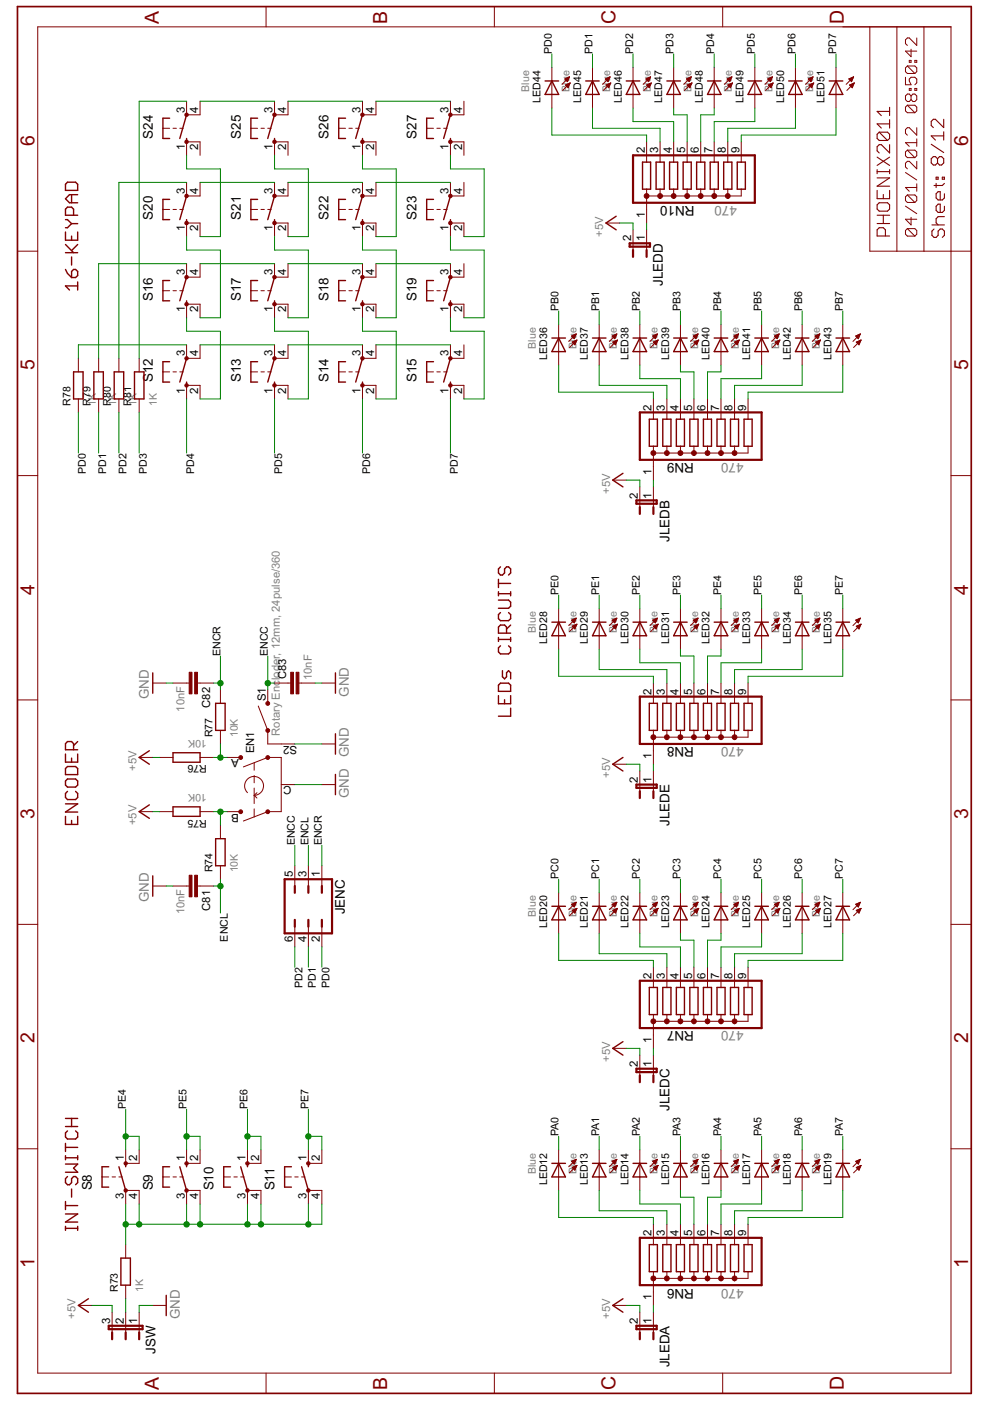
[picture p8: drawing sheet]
<svg xmlns="http://www.w3.org/2000/svg" width="210mm" height="297mm" viewBox="0 0 210 297" stroke-linecap="round" stroke-linejoin="round" font-family="sans-serif">
<defs><g id="words">
<g font-size="4.6" fill="#800000">
<text x="33.7" y="5" transform="rotate(-90 33.7 5)">A</text>
<text x="82.1" y="5" transform="rotate(-90 82.1 5)">B</text>
<text x="130.5" y="5" transform="rotate(-90 130.5 5)">C</text>
<text x="178.9" y="5" transform="rotate(-90 178.9 5)">D</text>
<text x="7.3" y="31" transform="rotate(-90 7.3 31)">6</text>
<text x="205.3" y="31" transform="rotate(-90 205.3 31)">6</text>
<text x="7.3" y="78.5" transform="rotate(-90 7.3 78.5)">5</text>
<text x="205.3" y="78.5" transform="rotate(-90 205.3 78.5)">5</text>
<text x="7.3" y="126.1" transform="rotate(-90 7.3 126.1)">4</text>
<text x="205.3" y="126.1" transform="rotate(-90 205.3 126.1)">4</text>
<text x="7.3" y="173.7" transform="rotate(-90 7.3 173.7)">3</text>
<text x="205.3" y="173.7" transform="rotate(-90 205.3 173.7)">3</text>
<text x="7.3" y="221.2" transform="rotate(-90 7.3 221.2)">2</text>
<text x="205.3" y="221.2" transform="rotate(-90 205.3 221.2)">2</text>
<text x="7.3" y="268.8" transform="rotate(-90 7.3 268.8)">1</text>
<text x="205.3" y="268.8" transform="rotate(-90 205.3 268.8)">1</text>
<text x="33.7" y="294.8" transform="rotate(-90 33.7 294.8)">A</text>
<text x="82.1" y="294.8" transform="rotate(-90 82.1 294.8)">B</text>
<text x="130.5" y="294.8" transform="rotate(-90 130.5 294.8)">C</text>
<text x="178.9" y="294.8" transform="rotate(-90 178.9 294.8)">D</text>
</g>
<g font-size="3.2">
<text x="32.4" y="29.4" transform="rotate(-90 32.4 29.4)">S24</text>
<text x="51" y="29.4" transform="rotate(-90 51 29.4)">S25</text>
<text x="69.7" y="29.4" transform="rotate(-90 69.7 29.4)">S26</text>
<text x="88.3" y="29.4" transform="rotate(-90 88.3 29.4)">S27</text>
<text x="32.4" y="46.6" transform="rotate(-90 32.4 46.6)">S20</text>
<text x="51" y="46.6" transform="rotate(-90 51 46.6)">S21</text>
<text x="69.7" y="46.6" transform="rotate(-90 69.7 46.6)">S22</text>
<text x="88.3" y="46.6" transform="rotate(-90 88.3 46.6)">S23</text>
<text x="147.2" y="43.7" transform="rotate(-180 147.2 43.7)">RN10</text>
<text x="32.4" y="63.8" transform="rotate(-90 32.4 63.8)">S16</text>
<text x="51" y="63.8" transform="rotate(-90 51 63.8)">S17</text>
<text x="69.7" y="63.8" transform="rotate(-90 69.7 63.8)">S18</text>
<text x="88.3" y="63.8" transform="rotate(-90 88.3 63.8)">S19</text>
<text x="140.5" y="60.6" transform="rotate(-90 140.5 60.6)">JLEDD</text>
<text x="32.4" y="81" transform="rotate(-90 32.4 81)">S12</text>
<text x="51" y="81" transform="rotate(-90 51 81)">S13</text>
<text x="69.7" y="81" transform="rotate(-90 69.7 81)">S14</text>
<text x="88.3" y="81" transform="rotate(-90 88.3 81)">S15</text>
<text x="147.1" y="98.2" transform="rotate(-180 147.1 98.2)">RN9</text>
<text x="142" y="114.9" transform="rotate(-90 142 114.9)">JLEDB</text>
<text x="147.1" y="158.4" transform="rotate(-180 147.1 158.4)">RN8</text>
<text x="142" y="175.2" transform="rotate(-90 142 175.2)">JLEDE</text>
<text x="73.1" y="193.8" transform="rotate(-90 73.1 193.8)">JENC</text>
<text x="147.1" y="218.7" transform="rotate(-180 147.1 218.7)">RN7</text>
<text x="142" y="235.6" transform="rotate(-90 142 235.6)">JLEDC</text>
<text x="19.5" y="252.4" transform="rotate(-90 19.5 252.4)">S8</text>
<text x="32.4" y="252.4" transform="rotate(-90 32.4 252.4)">S9</text>
<text x="45.3" y="252.4" transform="rotate(-90 45.3 252.4)">S10</text>
<text x="58.2" y="252.4" transform="rotate(-90 58.2 252.4)">S11</text>
<text x="147.1" y="273.2" transform="rotate(-180 147.1 273.2)">RN6</text>
<text x="33" y="287.1" transform="rotate(-90 33 287.1)">JSW</text>
<text x="142" y="289.9" transform="rotate(-90 142 289.9)">JLEDA</text>
</g>
<g font-size="3.2" fill="#808080">
<text x="156.2" y="43.7" transform="rotate(-180 156.2 43.7)">470</text>
<text x="157.6" y="98.2" transform="rotate(-180 157.6 98.2)">470</text>
<text x="31.5" y="148.3" transform="rotate(-90 31.5 148.3)">GND</text>
<text x="74" y="147.7" transform="rotate(-90 74 147.7)">GND</text>
<text x="74" y="160.6" transform="rotate(-90 74 160.6)">GND</text>
<text x="157.6" y="158.4" transform="rotate(-180 157.6 158.4)">470</text>
<text x="74" y="169.2" transform="rotate(-90 74 169.2)">GND</text>
<text x="31.5" y="191.3" transform="rotate(-90 31.5 191.3)">GND</text>
<text x="157.6" y="218.7" transform="rotate(-180 157.6 218.7)">470</text>
<text x="157.6" y="273.2" transform="rotate(-180 157.6 273.2)">470</text>
<text x="38.1" y="279.7" transform="rotate(-90 38.1 279.7)">GND</text>
</g>
<g font-size="2.7">
<text x="39.2" y="23.9" transform="rotate(-90 39.2 23.9)">3</text>
<text x="42" y="23.9" transform="rotate(-90 42 23.9)">4</text>
<text x="57.8" y="23.9" transform="rotate(-90 57.8 23.9)">3</text>
<text x="60.7" y="23.9" transform="rotate(-90 60.7 23.9)">4</text>
<text x="76.4" y="23.9" transform="rotate(-90 76.4 23.9)">3</text>
<text x="79.3" y="23.9" transform="rotate(-90 79.3 23.9)">4</text>
<text x="95.1" y="23.9" transform="rotate(-90 95.1 23.9)">3</text>
<text x="98" y="23.9" transform="rotate(-90 98 23.9)">4</text>
<text x="39.2" y="31.8" transform="rotate(-90 39.2 31.8)">1</text>
<text x="42" y="31.8" transform="rotate(-90 42 31.8)">2</text>
<text x="57.8" y="31.8" transform="rotate(-90 57.8 31.8)">1</text>
<text x="60.7" y="31.8" transform="rotate(-90 60.7 31.8)">2</text>
<text x="76.4" y="31.8" transform="rotate(-90 76.4 31.8)">1</text>
<text x="79.3" y="31.8" transform="rotate(-90 79.3 31.8)">2</text>
<text x="95.1" y="31.8" transform="rotate(-90 95.1 31.8)">1</text>
<text x="98" y="31.8" transform="rotate(-90 98 31.8)">2</text>
<text x="136.7" y="32.5" transform="rotate(-90 136.7 32.5)">2</text>
<text x="139.6" y="32.5" transform="rotate(-90 139.6 32.5)">3</text>
<text x="142.4" y="32.5" transform="rotate(-90 142.4 32.5)">4</text>
<text x="145.3" y="32.5" transform="rotate(-90 145.3 32.5)">5</text>
<text x="148.2" y="32.5" transform="rotate(-90 148.2 32.5)">6</text>
<text x="151" y="32.5" transform="rotate(-90 151 32.5)">7</text>
<text x="153.9" y="32.5" transform="rotate(-90 153.9 32.5)">8</text>
<text x="156.8" y="32.5" transform="rotate(-90 156.8 32.5)">9</text>
<text x="39.2" y="41.1" transform="rotate(-90 39.2 41.1)">3</text>
<text x="42" y="41.1" transform="rotate(-90 42 41.1)">4</text>
<text x="57.8" y="41.1" transform="rotate(-90 57.8 41.1)">3</text>
<text x="60.7" y="41.1" transform="rotate(-90 60.7 41.1)">4</text>
<text x="76.4" y="41.1" transform="rotate(-90 76.4 41.1)">3</text>
<text x="79.3" y="41.1" transform="rotate(-90 79.3 41.1)">4</text>
<text x="95.1" y="41.1" transform="rotate(-90 95.1 41.1)">3</text>
<text x="98" y="41.1" transform="rotate(-90 98 41.1)">4</text>
<text x="136.7" y="46.2" transform="rotate(-90 136.7 46.2)">1</text>
<text x="39.2" y="49" transform="rotate(-90 39.2 49)">1</text>
<text x="42" y="49" transform="rotate(-90 42 49)">2</text>
<text x="57.8" y="49" transform="rotate(-90 57.8 49)">1</text>
<text x="60.7" y="49" transform="rotate(-90 60.7 49)">2</text>
<text x="76.4" y="49" transform="rotate(-90 76.4 49)">1</text>
<text x="79.3" y="49" transform="rotate(-90 79.3 49)">2</text>
<text x="95.1" y="49" transform="rotate(-90 95.1 49)">1</text>
<text x="98" y="49" transform="rotate(-90 98 49)">2</text>
<text x="133.8" y="51.2" transform="rotate(-90 133.8 51.2)">2</text>
<text x="136.7" y="51.2" transform="rotate(-90 136.7 51.2)">1</text>
<text x="39.2" y="58.4" transform="rotate(-90 39.2 58.4)">3</text>
<text x="42" y="58.4" transform="rotate(-90 42 58.4)">4</text>
<text x="57.8" y="58.4" transform="rotate(-90 57.8 58.4)">3</text>
<text x="60.7" y="58.4" transform="rotate(-90 60.7 58.4)">4</text>
<text x="76.4" y="58.4" transform="rotate(-90 76.4 58.4)">3</text>
<text x="79.3" y="58.4" transform="rotate(-90 79.3 58.4)">4</text>
<text x="95.1" y="58.4" transform="rotate(-90 95.1 58.4)">3</text>
<text x="98" y="58.4" transform="rotate(-90 98 58.4)">4</text>
<text x="39.2" y="66.3" transform="rotate(-90 39.2 66.3)">1</text>
<text x="42" y="66.3" transform="rotate(-90 42 66.3)">2</text>
<text x="57.8" y="66.3" transform="rotate(-90 57.8 66.3)">1</text>
<text x="60.7" y="66.3" transform="rotate(-90 60.7 66.3)">2</text>
<text x="76.4" y="66.3" transform="rotate(-90 76.4 66.3)">1</text>
<text x="79.3" y="66.3" transform="rotate(-90 79.3 66.3)">2</text>
<text x="95.1" y="66.3" transform="rotate(-90 95.1 66.3)">1</text>
<text x="98" y="66.3" transform="rotate(-90 98 66.3)">2</text>
<text x="39.2" y="75.6" transform="rotate(-90 39.2 75.6)">3</text>
<text x="42" y="75.6" transform="rotate(-90 42 75.6)">4</text>
<text x="57.8" y="75.6" transform="rotate(-90 57.8 75.6)">3</text>
<text x="60.7" y="75.6" transform="rotate(-90 60.7 75.6)">4</text>
<text x="76.4" y="75.6" transform="rotate(-90 76.4 75.6)">3</text>
<text x="79.3" y="75.6" transform="rotate(-90 79.3 75.6)">4</text>
<text x="95.1" y="75.6" transform="rotate(-90 95.1 75.6)">3</text>
<text x="98" y="75.6" transform="rotate(-90 98 75.6)">4</text>
<text x="39.2" y="83.5" transform="rotate(-90 39.2 83.5)">1</text>
<text x="42" y="83.5" transform="rotate(-90 42 83.5)">2</text>
<text x="57.8" y="83.5" transform="rotate(-90 57.8 83.5)">1</text>
<text x="60.7" y="83.5" transform="rotate(-90 60.7 83.5)">2</text>
<text x="76.4" y="83.5" transform="rotate(-90 76.4 83.5)">1</text>
<text x="79.3" y="83.5" transform="rotate(-90 79.3 83.5)">2</text>
<text x="95.1" y="83.5" transform="rotate(-90 95.1 83.5)">1</text>
<text x="98" y="83.5" transform="rotate(-90 98 83.5)">2</text>
<text x="138.1" y="87" transform="rotate(-90 138.1 87)">2</text>
<text x="141" y="87" transform="rotate(-90 141 87)">3</text>
<text x="143.9" y="87" transform="rotate(-90 143.9 87)">4</text>
<text x="146.7" y="87" transform="rotate(-90 146.7 87)">5</text>
<text x="149.6" y="87" transform="rotate(-90 149.6 87)">6</text>
<text x="152.5" y="87" transform="rotate(-90 152.5 87)">7</text>
<text x="155.3" y="87" transform="rotate(-90 155.3 87)">8</text>
<text x="158.2" y="87" transform="rotate(-90 158.2 87)">9</text>
<text x="138.1" y="100.7" transform="rotate(-90 138.1 100.7)">1</text>
<text x="135.3" y="105.7" transform="rotate(-90 135.3 105.7)">2</text>
<text x="138.1" y="105.7" transform="rotate(-90 138.1 105.7)">1</text>
<text x="60.6" y="144" transform="rotate(-90 60.6 144)">C83</text>
<text x="56.4" y="148.7" transform="rotate(-90 56.4 148.7)">S1</text>
<text x="138.1" y="147.3" transform="rotate(-90 138.1 147.3)">2</text>
<text x="141" y="147.3" transform="rotate(-90 141 147.3)">3</text>
<text x="143.9" y="147.3" transform="rotate(-90 143.9 147.3)">4</text>
<text x="146.7" y="147.3" transform="rotate(-90 146.7 147.3)">5</text>
<text x="149.6" y="147.3" transform="rotate(-90 149.6 147.3)">6</text>
<text x="152.5" y="147.3" transform="rotate(-90 152.5 147.3)">7</text>
<text x="155.3" y="147.3" transform="rotate(-90 155.3 147.3)">8</text>
<text x="158.2" y="147.3" transform="rotate(-90 158.2 147.3)">9</text>
<text x="44.5" y="150.1" transform="rotate(-90 44.5 150.1)">C82</text>
<text x="50.6" y="161" transform="rotate(-180 50.6 161)">A</text>
<text x="53.9" y="159.7" transform="rotate(-90 53.9 159.7)">EN1</text>
<text x="63" y="158.1" transform="rotate(-180 63 158.1)">S2</text>
<text x="138.1" y="160.9" transform="rotate(-90 138.1 160.9)">1</text>
<text x="61.8" y="166.7" transform="rotate(-180 61.8 166.7)">C</text>
<text x="135.3" y="165.9" transform="rotate(-90 135.3 165.9)">2</text>
<text x="138.1" y="165.9" transform="rotate(-90 138.1 165.9)">1</text>
<text x="50.6" y="172.5" transform="rotate(-180 50.6 172.5)">B</text>
<text x="62.1" y="186" transform="rotate(-90 62.1 186)">5</text>
<text x="65" y="186" transform="rotate(-90 65 186)">3</text>
<text x="67.8" y="186" transform="rotate(-90 67.8 186)">1</text>
<text x="44.5" y="193.1" transform="rotate(-90 44.5 193.1)">C81</text>
<text x="62.1" y="199.7" transform="rotate(-90 62.1 199.7)">6</text>
<text x="65" y="199.7" transform="rotate(-90 65 199.7)">4</text>
<text x="67.8" y="199.7" transform="rotate(-90 67.8 199.7)">2</text>
<text x="138.1" y="207.5" transform="rotate(-90 138.1 207.5)">2</text>
<text x="141" y="207.5" transform="rotate(-90 141 207.5)">3</text>
<text x="143.9" y="207.5" transform="rotate(-90 143.9 207.5)">4</text>
<text x="146.7" y="207.5" transform="rotate(-90 146.7 207.5)">5</text>
<text x="149.6" y="207.5" transform="rotate(-90 149.6 207.5)">6</text>
<text x="152.5" y="207.5" transform="rotate(-90 152.5 207.5)">7</text>
<text x="155.3" y="207.5" transform="rotate(-90 155.3 207.5)">8</text>
<text x="158.2" y="207.5" transform="rotate(-90 158.2 207.5)">9</text>
<text x="138.1" y="221.2" transform="rotate(-90 138.1 221.2)">1</text>
<text x="135.3" y="226.2" transform="rotate(-90 135.3 226.2)">2</text>
<text x="138.1" y="226.2" transform="rotate(-90 138.1 226.2)">1</text>
<text x="26.2" y="246.3" transform="rotate(-90 26.2 246.3)">1</text>
<text x="29.1" y="246.3" transform="rotate(-90 29.1 246.3)">2</text>
<text x="39.2" y="246.3" transform="rotate(-90 39.2 246.3)">1</text>
<text x="42" y="246.3" transform="rotate(-90 42 246.3)">2</text>
<text x="52.1" y="246.3" transform="rotate(-90 52.1 246.3)">1</text>
<text x="54.9" y="246.3" transform="rotate(-90 54.9 246.3)">2</text>
<text x="65" y="246.3" transform="rotate(-90 65 246.3)">1</text>
<text x="67.8" y="246.3" transform="rotate(-90 67.8 246.3)">2</text>
<text x="26.2" y="254.2" transform="rotate(-90 26.2 254.2)">3</text>
<text x="29.1" y="254.2" transform="rotate(-90 29.1 254.2)">4</text>
<text x="39.2" y="254.2" transform="rotate(-90 39.2 254.2)">3</text>
<text x="42" y="254.2" transform="rotate(-90 42 254.2)">4</text>
<text x="52.1" y="254.2" transform="rotate(-90 52.1 254.2)">3</text>
<text x="54.9" y="254.2" transform="rotate(-90 54.9 254.2)">4</text>
<text x="65" y="254.2" transform="rotate(-90 65 254.2)">3</text>
<text x="67.8" y="254.2" transform="rotate(-90 67.8 254.2)">4</text>
<text x="138.1" y="262" transform="rotate(-90 138.1 262)">2</text>
<text x="141" y="262" transform="rotate(-90 141 262)">3</text>
<text x="143.9" y="262" transform="rotate(-90 143.9 262)">4</text>
<text x="146.7" y="262" transform="rotate(-90 146.7 262)">5</text>
<text x="149.6" y="262" transform="rotate(-90 149.6 262)">6</text>
<text x="152.5" y="262" transform="rotate(-90 152.5 262)">7</text>
<text x="155.3" y="262" transform="rotate(-90 155.3 262)">8</text>
<text x="158.2" y="262" transform="rotate(-90 158.2 262)">9</text>
<text x="138.1" y="275.7" transform="rotate(-90 138.1 275.7)">1</text>
<text x="23.4" y="280.7" transform="rotate(-90 23.4 280.7)">3</text>
<text x="26.2" y="280.7" transform="rotate(-90 26.2 280.7)">2</text>
<text x="29.1" y="280.7" transform="rotate(-90 29.1 280.7)">1</text>
<text x="135.3" y="280.7" transform="rotate(-90 135.3 280.7)">2</text>
<text x="138.1" y="280.7" transform="rotate(-90 138.1 280.7)">1</text>
</g>
<g font-size="2.7" fill="#808080">
<text x="127.9" y="50.2" transform="rotate(-90 127.9 50.2)">+5V</text>
<text x="129.3" y="104.7" transform="rotate(-90 129.3 104.7)">+5V</text>
<text x="59.3" y="144.2" transform="rotate(-90 59.3 144.2)">loder, 12mm, 24pulse/360</text>
<text x="66.1" y="144.2" transform="rotate(-90 66.1 144.2)">10nF</text>
<text x="39.1" y="150.9" transform="rotate(-90 39.1 150.9)">10nF</text>
<text x="59.3" y="156" transform="rotate(-90 59.3 156)">Rotary Enc</text>
<text x="28.9" y="163.5" transform="rotate(-90 28.9 163.5)">+5V</text>
<text x="129.3" y="164.9" transform="rotate(-90 129.3 164.9)">+5V</text>
<text x="28.9" y="174.9" transform="rotate(-90 28.9 174.9)">+5V</text>
<text x="39.1" y="193.9" transform="rotate(-90 39.1 193.9)">10nF</text>
<text x="129.3" y="225.1" transform="rotate(-90 129.3 225.1)">+5V</text>
<text x="16" y="279.7" transform="rotate(-90 16 279.7)">+5V</text>
<text x="129.3" y="279.7" transform="rotate(-90 129.3 279.7)">+5V</text>
</g>
<g font-size="2.5">
<text x="117" y="11.4" transform="rotate(-90 117 11.4)">PD0</text>
<text x="125.6" y="11.4" transform="rotate(-90 125.6 11.4)">PD1</text>
<text x="134.2" y="11.4" transform="rotate(-90 134.2 11.4)">PD2</text>
<text x="142.8" y="11.4" transform="rotate(-90 142.8 11.4)">PD3</text>
<text x="151.4" y="11.4" transform="rotate(-90 151.4 11.4)">PD4</text>
<text x="160" y="11.4" transform="rotate(-90 160 11.4)">PD5</text>
<text x="168.6" y="11.4" transform="rotate(-90 168.6 11.4)">PD6</text>
<text x="177.3" y="11.4" transform="rotate(-90 177.3 11.4)">PD7</text>
<text x="114.6" y="21.8" transform="rotate(-90 114.6 21.8)">LED44</text>
<text x="123.2" y="21.8" transform="rotate(-90 123.2 21.8)">LED45</text>
<text x="131.8" y="21.8" transform="rotate(-90 131.8 21.8)">LED46</text>
<text x="140.4" y="21.8" transform="rotate(-90 140.4 21.8)">LED47</text>
<text x="149" y="21.8" transform="rotate(-90 149 21.8)">LED48</text>
<text x="157.6" y="21.8" transform="rotate(-90 157.6 21.8)">LED49</text>
<text x="166.2" y="21.8" transform="rotate(-90 166.2 21.8)">LED50</text>
<text x="174.8" y="21.8" transform="rotate(-90 174.8 21.8)">LED51</text>
<text x="118.4" y="65.9" transform="rotate(-90 118.4 65.9)">PB0</text>
<text x="127.1" y="65.9" transform="rotate(-90 127.1 65.9)">PB1</text>
<text x="135.7" y="65.9" transform="rotate(-90 135.7 65.9)">PB2</text>
<text x="144.3" y="65.9" transform="rotate(-90 144.3 65.9)">PB3</text>
<text x="152.9" y="65.9" transform="rotate(-90 152.9 65.9)">PB4</text>
<text x="161.5" y="65.9" transform="rotate(-90 161.5 65.9)">PB5</text>
<text x="170.1" y="65.9" transform="rotate(-90 170.1 65.9)">PB6</text>
<text x="178.7" y="65.9" transform="rotate(-90 178.7 65.9)">PB7</text>
<text x="116" y="76.3" transform="rotate(-90 116 76.3)">LED36</text>
<text x="124.6" y="76.3" transform="rotate(-90 124.6 76.3)">LED37</text>
<text x="133.2" y="76.3" transform="rotate(-90 133.2 76.3)">LED38</text>
<text x="141.9" y="76.3" transform="rotate(-90 141.9 76.3)">LED39</text>
<text x="150.5" y="76.3" transform="rotate(-90 150.5 76.3)">LED40</text>
<text x="159.1" y="76.3" transform="rotate(-90 159.1 76.3)">LED41</text>
<text x="167.7" y="76.3" transform="rotate(-90 167.7 76.3)">LED42</text>
<text x="176.3" y="76.3" transform="rotate(-90 176.3 76.3)">LED43</text>
<text x="14.9" y="86" transform="rotate(-90 14.9 86)">R78</text>
<text x="19.2" y="86" transform="rotate(-90 19.2 86)">R79</text>
<text x="23.5" y="86" transform="rotate(-90 23.5 86)">R80</text>
<text x="27.8" y="86" transform="rotate(-90 27.8 86)">R81</text>
<text x="18.2" y="100.5" transform="rotate(-90 18.2 100.5)">PD0</text>
<text x="22.5" y="100.5" transform="rotate(-90 22.5 100.5)">PD1</text>
<text x="26.8" y="100.5" transform="rotate(-90 26.8 100.5)">PD2</text>
<text x="31.1" y="100.5" transform="rotate(-90 31.1 100.5)">PD3</text>
<text x="41.2" y="100.5" transform="rotate(-90 41.2 100.5)">PD4</text>
<text x="59.8" y="100.5" transform="rotate(-90 59.8 100.5)">PD5</text>
<text x="78.5" y="100.5" transform="rotate(-90 78.5 100.5)">PD6</text>
<text x="97.1" y="100.5" transform="rotate(-90 97.1 100.5)">PD7</text>
<text x="118.4" y="126.2" transform="rotate(-90 118.4 126.2)">PE0</text>
<text x="127.1" y="126.2" transform="rotate(-90 127.1 126.2)">PE1</text>
<text x="135.7" y="126.2" transform="rotate(-90 135.7 126.2)">PE2</text>
<text x="144.3" y="126.2" transform="rotate(-90 144.3 126.2)">PE3</text>
<text x="152.9" y="126.2" transform="rotate(-90 152.9 126.2)">PE4</text>
<text x="161.5" y="126.2" transform="rotate(-90 161.5 126.2)">PE5</text>
<text x="170.1" y="126.2" transform="rotate(-90 170.1 126.2)">PE6</text>
<text x="178.7" y="126.2" transform="rotate(-90 178.7 126.2)">PE7</text>
<text x="116" y="136.6" transform="rotate(-90 116 136.6)">LED28</text>
<text x="124.6" y="136.6" transform="rotate(-90 124.6 136.6)">LED29</text>
<text x="133.2" y="136.6" transform="rotate(-90 133.2 136.6)">LED30</text>
<text x="141.9" y="136.6" transform="rotate(-90 141.9 136.6)">LED31</text>
<text x="150.5" y="136.6" transform="rotate(-90 150.5 136.6)">LED32</text>
<text x="159.1" y="136.6" transform="rotate(-90 159.1 136.6)">LED33</text>
<text x="167.7" y="136.6" transform="rotate(-90 167.7 136.6)">LED34</text>
<text x="176.3" y="136.6" transform="rotate(-90 176.3 136.6)">LED35</text>
<text x="46.7" y="139.1" transform="rotate(-90 46.7 139.1)">ENCR</text>
<text x="56.8" y="139.1" transform="rotate(-90 56.8 139.1)">ENCC</text>
<text x="45" y="156.3" transform="rotate(-90 45 156.3)">R77</text>
<text x="43.9" y="162.3" transform="rotate(-180 43.9 162.3)">R76</text>
<text x="43.9" y="173.8" transform="rotate(-180 43.9 173.8)">R75</text>
<text x="62.5" y="179.2" transform="rotate(-90 62.5 179.2)">ENCC</text>
<text x="65.4" y="179.2" transform="rotate(-90 65.4 179.2)">ENCL</text>
<text x="68.2" y="179.2" transform="rotate(-90 68.2 179.2)">ENCR</text>
<text x="45" y="185" transform="rotate(-90 45 185)">R74</text>
<text x="118.4" y="186.4" transform="rotate(-90 118.4 186.4)">PC0</text>
<text x="127.1" y="186.4" transform="rotate(-90 127.1 186.4)">PC1</text>
<text x="135.7" y="186.4" transform="rotate(-90 135.7 186.4)">PC2</text>
<text x="144.3" y="186.4" transform="rotate(-90 144.3 186.4)">PC3</text>
<text x="152.9" y="186.4" transform="rotate(-90 152.9 186.4)">PC4</text>
<text x="161.5" y="186.4" transform="rotate(-90 161.5 186.4)">PC5</text>
<text x="170.1" y="186.4" transform="rotate(-90 170.1 186.4)">PC6</text>
<text x="178.7" y="186.4" transform="rotate(-90 178.7 186.4)">PC7</text>
<text x="116" y="196.8" transform="rotate(-90 116 196.8)">LED20</text>
<text x="124.6" y="196.8" transform="rotate(-90 124.6 196.8)">LED21</text>
<text x="133.2" y="196.8" transform="rotate(-90 133.2 196.8)">LED22</text>
<text x="141.9" y="196.8" transform="rotate(-90 141.9 196.8)">LED23</text>
<text x="150.5" y="196.8" transform="rotate(-90 150.5 196.8)">LED24</text>
<text x="159.1" y="196.8" transform="rotate(-90 159.1 196.8)">LED25</text>
<text x="167.7" y="196.8" transform="rotate(-90 167.7 196.8)">LED26</text>
<text x="176.3" y="196.8" transform="rotate(-90 176.3 196.8)">LED27</text>
<text x="48.3" y="199.6" transform="rotate(-90 48.3 199.6)">ENCL</text>
<text x="64.1" y="209.5" transform="rotate(-90 64.1 209.5)">PD2</text>
<text x="67" y="209.5" transform="rotate(-90 67 209.5)">PD1</text>
<text x="69.9" y="209.5" transform="rotate(-90 69.9 209.5)">PD0</text>
<text x="26.6" y="235.2" transform="rotate(-90 26.6 235.2)">PE4</text>
<text x="39.6" y="235.2" transform="rotate(-90 39.6 235.2)">PE5</text>
<text x="52.5" y="235.2" transform="rotate(-90 52.5 235.2)">PE6</text>
<text x="65.4" y="235.2" transform="rotate(-90 65.4 235.2)">PE7</text>
<text x="118.4" y="240.9" transform="rotate(-90 118.4 240.9)">PA0</text>
<text x="127.1" y="240.9" transform="rotate(-90 127.1 240.9)">PA1</text>
<text x="135.7" y="240.9" transform="rotate(-90 135.7 240.9)">PA2</text>
<text x="144.3" y="240.9" transform="rotate(-90 144.3 240.9)">PA3</text>
<text x="152.9" y="240.9" transform="rotate(-90 152.9 240.9)">PA4</text>
<text x="161.5" y="240.9" transform="rotate(-90 161.5 240.9)">PA5</text>
<text x="170.1" y="240.9" transform="rotate(-90 170.1 240.9)">PA6</text>
<text x="178.7" y="240.9" transform="rotate(-90 178.7 240.9)">PA7</text>
<text x="116" y="251.3" transform="rotate(-90 116 251.3)">LED12</text>
<text x="124.6" y="251.3" transform="rotate(-90 124.6 251.3)">LED13</text>
<text x="133.2" y="251.3" transform="rotate(-90 133.2 251.3)">LED14</text>
<text x="141.9" y="251.3" transform="rotate(-90 141.9 251.3)">LED15</text>
<text x="150.5" y="251.3" transform="rotate(-90 150.5 251.3)">LED16</text>
<text x="159.1" y="251.3" transform="rotate(-90 159.1 251.3)">LED17</text>
<text x="167.7" y="251.3" transform="rotate(-90 167.7 251.3)">LED18</text>
<text x="176.3" y="251.3" transform="rotate(-90 176.3 251.3)">LED19</text>
<text x="25" y="273.9" transform="rotate(-90 25 273.9)">R73</text>
</g>
<g font-size="2.5" fill="#808080">
<text x="112.2" y="19.4" transform="rotate(-90 112.2 19.4)">Blue</text>
<text x="120.8" y="19.4" transform="rotate(-90 120.8 19.4)">Blue</text>
<text x="129.4" y="19.4" transform="rotate(-90 129.4 19.4)">Blue</text>
<text x="138" y="19.4" transform="rotate(-90 138 19.4)">Blue</text>
<text x="146.6" y="19.4" transform="rotate(-90 146.6 19.4)">Blue</text>
<text x="155.2" y="19.4" transform="rotate(-90 155.2 19.4)">Blue</text>
<text x="163.8" y="19.4" transform="rotate(-90 163.8 19.4)">Blue</text>
<text x="172.4" y="19.4" transform="rotate(-90 172.4 19.4)">Blue</text>
<text x="113.6" y="73.9" transform="rotate(-90 113.6 73.9)">Blue</text>
<text x="122.2" y="73.9" transform="rotate(-90 122.2 73.9)">Blue</text>
<text x="130.8" y="73.9" transform="rotate(-90 130.8 73.9)">Blue</text>
<text x="139.4" y="73.9" transform="rotate(-90 139.4 73.9)">Blue</text>
<text x="148" y="73.9" transform="rotate(-90 148 73.9)">Blue</text>
<text x="156.6" y="73.9" transform="rotate(-90 156.6 73.9)">Blue</text>
<text x="165.2" y="73.9" transform="rotate(-90 165.2 73.9)">Blue</text>
<text x="173.8" y="73.9" transform="rotate(-90 173.8 73.9)">Blue</text>
<text x="20.3" y="86" transform="rotate(-90 20.3 86)">1K</text>
<text x="24.6" y="86" transform="rotate(-90 24.6 86)">1K</text>
<text x="28.9" y="86" transform="rotate(-90 28.9 86)">1K</text>
<text x="33.2" y="86" transform="rotate(-90 33.2 86)">1K</text>
<text x="113.6" y="134.2" transform="rotate(-90 113.6 134.2)">Blue</text>
<text x="122.2" y="134.2" transform="rotate(-90 122.2 134.2)">Blue</text>
<text x="130.8" y="134.2" transform="rotate(-90 130.8 134.2)">Blue</text>
<text x="139.4" y="134.2" transform="rotate(-90 139.4 134.2)">Blue</text>
<text x="148" y="134.2" transform="rotate(-90 148 134.2)">Blue</text>
<text x="156.6" y="134.2" transform="rotate(-90 156.6 134.2)">Blue</text>
<text x="165.2" y="134.2" transform="rotate(-90 165.2 134.2)">Blue</text>
<text x="173.8" y="134.2" transform="rotate(-90 173.8 134.2)">Blue</text>
<text x="43.9" y="156.9" transform="rotate(-180 43.9 156.9)">10K</text>
<text x="50.5" y="156.3" transform="rotate(-90 50.5 156.3)">10K</text>
<text x="43.9" y="168.3" transform="rotate(-180 43.9 168.3)">10K</text>
<text x="50.5" y="185" transform="rotate(-90 50.5 185)">10K</text>
<text x="113.6" y="194.4" transform="rotate(-90 113.6 194.4)">Blue</text>
<text x="122.2" y="194.4" transform="rotate(-90 122.2 194.4)">Blue</text>
<text x="130.8" y="194.4" transform="rotate(-90 130.8 194.4)">Blue</text>
<text x="139.4" y="194.4" transform="rotate(-90 139.4 194.4)">Blue</text>
<text x="148" y="194.4" transform="rotate(-90 148 194.4)">Blue</text>
<text x="156.6" y="194.4" transform="rotate(-90 156.6 194.4)">Blue</text>
<text x="165.2" y="194.4" transform="rotate(-90 165.2 194.4)">Blue</text>
<text x="173.8" y="194.4" transform="rotate(-90 173.8 194.4)">Blue</text>
<text x="113.6" y="248.9" transform="rotate(-90 113.6 248.9)">Blue</text>
<text x="122.2" y="248.9" transform="rotate(-90 122.2 248.9)">Blue</text>
<text x="130.8" y="248.9" transform="rotate(-90 130.8 248.9)">Blue</text>
<text x="139.4" y="248.9" transform="rotate(-90 139.4 248.9)">Blue</text>
<text x="148" y="248.9" transform="rotate(-90 148 248.9)">Blue</text>
<text x="156.6" y="248.9" transform="rotate(-90 156.6 248.9)">Blue</text>
<text x="165.2" y="248.9" transform="rotate(-90 165.2 248.9)">Blue</text>
<text x="173.8" y="248.9" transform="rotate(-90 173.8 248.9)">Blue</text>
<text x="30.4" y="273.9" transform="rotate(-90 30.4 273.9)">1K</text>
</g>
</g></defs>
<g fill="#800000" stroke="#800000" stroke-width=".3">
<path d="M105.7 151.8h2.6z"/>
<path d="M108.3 150.1v1.7z"/>
<path d="M105.7 147.5v1.7z"/>
<path d="M105.7 149.2h2.6z"/>
<path d="M108.3 147.5v1.7z"/>
<path d="M107 148.4v.8z"/>
<path d="M105.7 146.6h2.6z"/>
<path d="M108.3 145.3v1.3z"/>
<path d="M107.8 144.8l.5 .5z"/>
<path d="M106.1 144.8h1.7z"/>
<path d="M106.1 144.8l-.4 .5z"/>
<path d="M105.7 145.3v1.3z"/>
<path d="M108.3 142.6v1.3z"/>
<path d="M107.8 142.2l.5 .4z"/>
<path d="M107.8 142.2l-.4 .4z"/>
<path d="M107.4 142.6v.9z"/>
<path d="M107.4 143.5l-.4 .4z"/>
<path d="M106.5 143.5l.5 .4z"/>
<path d="M106.5 142.2v1.3z"/>
<path d="M106.1 136.9l-.4 .5z"/>
<path d="M105.7 137.4v.8z"/>
<path d="M105.7 138.2l.4 .4z"/>
<path d="M106.1 138.6h1.7z"/>
<path d="M107.8 138.6l.5-.4z"/>
<path d="M108.3 137.4v.8z"/>
<path d="M107.8 136.9l.5 .5z"/>
<path d="M108.3 135.1v.9z"/>
<path d="M105.7 135.6h2.6z"/>
<path d="M105.7 135.1v.9z"/>
<path d="M105.7 134.2h2.6z"/>
<path d="M105.7 132.9v1.3z"/>
<path d="M105.7 132.9l.4-.4z"/>
<path d="M106.1 132.5h.9z"/>
<path d="M107 132.5l.4 .4z"/>
<path d="M107.4 132.9v1.3z"/>
<path d="M107.4 133.4l.9-.9z"/>
<path d="M106.1 129.9l-.4 .4z"/>
<path d="M105.7 130.3v.9z"/>
<path d="M105.7 131.2l.4 .4z"/>
<path d="M106.1 131.6h1.7z"/>
<path d="M107.8 131.6l.5-.4z"/>
<path d="M108.3 130.3v.9z"/>
<path d="M107.8 129.9l.5 .4z"/>
<path d="M105.7 129h2.1z"/>
<path d="M107.8 129l.5-.5z"/>
<path d="M108.3 127.7v.8z"/>
<path d="M107.8 127.2l.5 .5z"/>
<path d="M105.7 127.2h2.1z"/>
<path d="M108.3 125.5v.8z"/>
<path d="M105.7 125.9h2.6z"/>
<path d="M105.7 125.5v.8z"/>
<path d="M105.7 123.7h2.6z"/>
<path d="M105.7 122.8v1.8z"/>
<path d="M106.1 120.2l-.4 .4z"/>
<path d="M105.7 120.6v.9z"/>
<path d="M105.7 121.5l.4 .4z"/>
<path d="M106.1 121.9h.4z"/>
<path d="M107 121.5l-.5 .4z"/>
<path d="M107 120.6v.9z"/>
<path d="M107.4 120.2l-.4 .4z"/>
<path d="M107.4 120.2h.4z"/>
<path d="M107.8 120.2l.5 .4z"/>
<path d="M108.3 120.6v.9z"/>
<path d="M108.3 121.5l-.5 .4z"/>
<path d="M13.9 60.6l.8 .9z"/>
<path d="M13.9 60.6h2.6z"/>
<path d="M16.5 59.8v1.7z"/>
<path d="M13.9 57.1l.4 .9z"/>
<path d="M14.3 58l.9 .8z"/>
<path d="M15.2 58.8h.8z"/>
<path d="M16 58.8l.5-.4z"/>
<path d="M16.5 57.6v.8z"/>
<path d="M16 57.1l.5 .5z"/>
<path d="M15.6 57.1h.4z"/>
<path d="M15.6 57.1l-.4 .5z"/>
<path d="M15.2 57.6v1.2z"/>
<path d="M15.2 54.5v1.7z"/>
<path d="M13.9 53.6h2.6z"/>
<path d="M13.9 51.8l1.7 1.8z"/>
<path d="M15.2 53.1l1.3-1.3z"/>
<path d="M13.9 49.2v1.7z"/>
<path d="M13.9 50.9h2.6z"/>
<path d="M16.5 49.2v1.7z"/>
<path d="M15.2 50.1v.8z"/>
<path d="M13.9 48.3h.4z"/>
<path d="M14.3 48.3l.9-.9z"/>
<path d="M14.3 46.6l.9 .8z"/>
<path d="M13.9 46.6h.4z"/>
<path d="M15.2 47.4h1.3z"/>
<path d="M13.9 45.6h2.6z"/>
<path d="M13.9 44.3v1.3z"/>
<path d="M14.3 43.9l-.4 .4z"/>
<path d="M14.3 43.9h.9z"/>
<path d="M15.2 43.9l.4 .4z"/>
<path d="M15.6 44.3v1.3z"/>
<path d="M14.7 43h1.8z"/>
<path d="M13.9 42.1l.8 .9z"/>
<path d="M14.7 41.3l-.8 .8z"/>
<path d="M14.7 41.3h1.8z"/>
<path d="M15.2 41.3v1.7z"/>
<path d="M13.9 40.4h2.6z"/>
<path d="M16.5 39.1v1.3z"/>
<path d="M16 38.6l.5 .5z"/>
<path d="M14.3 38.6h1.7z"/>
<path d="M14.3 38.6l-.4 .5z"/>
<path d="M13.9 39.1v1.3z"/>
<path d="M13.9 173.1v1.7z"/>
<path d="M13.9 174.8h2.6z"/>
<path d="M16.5 173.1v1.7z"/>
<path d="M15.2 173.9v.9z"/>
<path d="M13.9 172.2h2.6z"/>
<path d="M13.9 172.2l2.6-1.8z"/>
<path d="M13.9 170.4h2.6z"/>
<path d="M14.3 167.8l-.4 .4z"/>
<path d="M13.9 168.2v.9z"/>
<path d="M13.9 169.1l.4 .4z"/>
<path d="M14.3 169.5h1.7z"/>
<path d="M16 169.5l.5-.4z"/>
<path d="M16.5 168.2v.9z"/>
<path d="M16 167.8l.5 .4z"/>
<path d="M13.9 165.6v.9z"/>
<path d="M13.9 166.5l.4 .4z"/>
<path d="M14.3 166.9h1.7z"/>
<path d="M16 166.9l.5-.4z"/>
<path d="M16.5 165.6v.9z"/>
<path d="M16 165.2l.5 .4z"/>
<path d="M14.3 165.2h1.7z"/>
<path d="M14.3 165.2l-.4 .4z"/>
<path d="M13.9 164.2h2.6z"/>
<path d="M16.5 162.9v1.3z"/>
<path d="M16 162.5l.5 .4z"/>
<path d="M14.3 162.5h1.7z"/>
<path d="M14.3 162.5l-.4 .4z"/>
<path d="M13.9 162.9v1.3z"/>
<path d="M13.9 159.9v1.7z"/>
<path d="M13.9 161.6h2.6z"/>
<path d="M16.5 159.9v1.7z"/>
<path d="M15.2 160.7v.9z"/>
<path d="M13.9 159h2.6z"/>
<path d="M13.9 157.7v1.3z"/>
<path d="M14.3 157.2l-.4 .5z"/>
<path d="M14.3 157.2h.9z"/>
<path d="M15.2 157.2l.4 .5z"/>
<path d="M15.6 157.7v1.3z"/>
<path d="M15.6 158.1l.9-.9z"/>
<path d="M16.5 260v.9z"/>
<path d="M13.9 260.4h2.6z"/>
<path d="M13.9 260v.9z"/>
<path d="M13.9 259.1h2.6z"/>
<path d="M13.9 259.1l2.6-1.7z"/>
<path d="M13.9 257.4h2.6z"/>
<path d="M13.9 255.6h2.6z"/>
<path d="M13.9 254.7v1.8z"/>
<path d="M15.2 252.1v1.7z"/>
<path d="M14.3 249.4l-.4 .5z"/>
<path d="M13.9 249.9v.8z"/>
<path d="M13.9 250.7l.4 .5z"/>
<path d="M14.3 251.2h.4z"/>
<path d="M14.7 251.2l.5-.5z"/>
<path d="M15.2 249.9v.8z"/>
<path d="M15.6 249.4l-.4 .5z"/>
<path d="M15.6 249.4h.4z"/>
<path d="M16 249.4l.5 .5z"/>
<path d="M16.5 249.9v.8z"/>
<path d="M16.5 250.7l-.5 .5z"/>
<path d="M13.9 248.5h2.6z"/>
<path d="M15.6 247.7l.9 .8z"/>
<path d="M15.6 247.7l.9-.9z"/>
<path d="M13.9 246.8h2.6z"/>
<path d="M16.5 245v.9z"/>
<path d="M13.9 245.5h2.6z"/>
<path d="M13.9 245v.9z"/>
<path d="M13.9 243.3h2.6z"/>
<path d="M13.9 242.4v1.7z"/>
<path d="M14.3 239.8l-.4 .4z"/>
<path d="M13.9 240.2v.9z"/>
<path d="M13.9 241.1l.4 .4z"/>
<path d="M14.3 241.5h1.7z"/>
<path d="M16 241.5l.5-.4z"/>
<path d="M16.5 240.2v.9z"/>
<path d="M16 239.8l.5 .4z"/>
<path d="M13.9 238.8h2.6z"/>
<path d="M15.2 237.1v1.7z"/>
<path d="M13.9 237.1h2.6z"/>
<path d="M52.5 246.7v.7z"/>
<path d="M47.4 247.4h1.5z"/>
<path d="M47.4 251.7h1.5z"/>
<path d="M47.4 247.4v2.1z"/>
<path d="M47.4 249.5v2.2z"/>
<path d="M51 247.4l1.5 5z"/>
<path d="M65.4 246.7v.7z"/>
<path d="M60.3 247.4h1.5z"/>
<path d="M60.3 251.7h1.5z"/>
<path d="M60.3 247.4v2.1z"/>
<path d="M60.3 249.5v2.2z"/>
<path d="M63.9 247.4l1.5 5z"/>
<path d="M39.6 246.7v.7z"/>
<path d="M34.5 247.4h1.5z"/>
<path d="M34.5 251.7h1.5z"/>
<path d="M34.5 247.4v2.1z"/>
<path d="M34.5 249.5v2.2z"/>
<path d="M38.1 247.4l1.5 5z"/>
<path d="M26.6 246.7v.7z"/>
<path d="M21.6 247.4h1.5z"/>
<path d="M21.6 251.7h1.5z"/>
<path d="M21.6 247.4v2.1z"/>
<path d="M21.6 249.5v2.2z"/>
<path d="M25.2 247.4l1.4 5z"/>
<path d="M35.2 274.6v4.3z"/>
<path d="M39.6 81v.7z"/>
<path d="M34.5 81h1.5z"/>
<path d="M34.5 76.7h1.5z"/>
<path d="M34.5 78.8v2.2z"/>
<path d="M34.5 76.7v2.1z"/>
<path d="M39.6 76l-1.5 5z"/>
<path d="M39.6 63.8v.7z"/>
<path d="M34.5 63.8h1.5z"/>
<path d="M34.5 59.5h1.5z"/>
<path d="M34.5 61.6v2.2z"/>
<path d="M34.5 59.5v2.1z"/>
<path d="M39.6 58.8l-1.5 5z"/>
<path d="M39.6 46.6v.7z"/>
<path d="M34.5 46.6h1.5z"/>
<path d="M34.5 42.3h1.5z"/>
<path d="M34.5 44.4v2.2z"/>
<path d="M34.5 42.3v2.1z"/>
<path d="M39.6 41.6l-1.5 5z"/>
<path d="M39.6 29.4v.7z"/>
<path d="M34.5 29.4h1.5z"/>
<path d="M34.5 25.1h1.5z"/>
<path d="M34.5 27.2v2.2z"/>
<path d="M34.5 25.1v2.1z"/>
<path d="M39.6 24.3l-1.5 5.1z"/>
<path d="M58.2 81v.7z"/>
<path d="M53.2 81h1.4z"/>
<path d="M53.2 76.7h1.4z"/>
<path d="M53.2 78.8v2.2z"/>
<path d="M53.2 76.7v2.1z"/>
<path d="M58.2 76l-1.4 5z"/>
<path d="M58.2 63.8v.7z"/>
<path d="M53.2 63.8h1.4z"/>
<path d="M53.2 59.5h1.4z"/>
<path d="M53.2 61.6v2.2z"/>
<path d="M53.2 59.5v2.1z"/>
<path d="M58.2 58.8l-1.4 5z"/>
<path d="M58.2 46.6v.7z"/>
<path d="M53.2 46.6h1.4z"/>
<path d="M53.2 42.3h1.4z"/>
<path d="M53.2 44.4v2.2z"/>
<path d="M53.2 42.3v2.1z"/>
<path d="M58.2 41.6l-1.4 5z"/>
<path d="M58.2 29.4v.7z"/>
<path d="M53.2 29.4h1.4z"/>
<path d="M53.2 25.1h1.4z"/>
<path d="M53.2 27.2v2.2z"/>
<path d="M53.2 25.1v2.1z"/>
<path d="M58.2 24.3l-1.4 5.1z"/>
<path d="M76.9 81v.7z"/>
<path d="M71.8 81h1.5z"/>
<path d="M71.8 76.7h1.5z"/>
<path d="M71.8 78.8v2.2z"/>
<path d="M71.8 76.7v2.1z"/>
<path d="M76.9 76l-1.5 5z"/>
<path d="M76.9 63.8v.7z"/>
<path d="M71.8 63.8h1.5z"/>
<path d="M71.8 59.5h1.5z"/>
<path d="M71.8 61.6v2.2z"/>
<path d="M71.8 59.5v2.1z"/>
<path d="M76.9 58.8l-1.5 5z"/>
<path d="M76.9 46.6v.7z"/>
<path d="M71.8 46.6h1.5z"/>
<path d="M71.8 42.3h1.5z"/>
<path d="M71.8 44.4v2.2z"/>
<path d="M71.8 42.3v2.1z"/>
<path d="M76.9 41.6l-1.5 5z"/>
<path d="M76.9 29.4v.7z"/>
<path d="M71.8 29.4h1.5z"/>
<path d="M71.8 25.1h1.5z"/>
<path d="M71.8 27.2v2.2z"/>
<path d="M71.8 25.1v2.1z"/>
<path d="M76.9 24.3l-1.5 5.1z"/>
<path d="M95.5 81v.7z"/>
<path d="M90.5 81h1.4z"/>
<path d="M90.5 76.7h1.4z"/>
<path d="M90.5 78.8v2.2z"/>
<path d="M90.5 76.7v2.1z"/>
<path d="M95.5 76l-1.4 5z"/>
<path d="M95.5 63.8v.7z"/>
<path d="M90.5 63.8h1.4z"/>
<path d="M90.5 59.5h1.4z"/>
<path d="M90.5 61.6v2.2z"/>
<path d="M90.5 59.5v2.1z"/>
<path d="M95.5 58.8l-1.4 5z"/>
<path d="M95.5 46.6v.7z"/>
<path d="M90.5 46.6h1.4z"/>
<path d="M90.5 42.3h1.4z"/>
<path d="M90.5 44.4v2.2z"/>
<path d="M90.5 42.3v2.1z"/>
<path d="M95.5 41.6l-1.4 5z"/>
<path d="M95.5 29.4v.7z"/>
<path d="M90.5 29.4h1.4z"/>
<path d="M90.5 25.1h1.4z"/>
<path d="M90.5 27.2v2.2z"/>
<path d="M90.5 25.1v2.1z"/>
<path d="M95.5 24.3l-1.4 5.1z"/>
<path d="M36.7 159.6h5.7z"/>
<path d="M36.7 161.6h5.7z"/>
<path d="M36.7 159.6v2z"/>
<path d="M42.4 159.6v2z"/>
<path d="M36.7 171.1h5.7z"/>
<path d="M36.7 173.1h5.7z"/>
<path d="M36.7 171.1v2z"/>
<path d="M42.4 171.1v2z"/>
<path d="M71.1 164.2v4.3z"/>
<path d="M47.7 177.8v5.8z"/>
<path d="M45.7 177.8v5.8z"/>
<path d="M45.7 177.8h2z"/>
<path d="M45.7 183.6h2z"/>
<path d="M47.7 149.1v5.8z"/>
<path d="M45.7 149.1v5.8z"/>
<path d="M45.7 149.1h2z"/>
<path d="M45.7 154.9h2z"/>
<path d="M71.1 155.6v4.3z"/>
<path d="M29.5 172.1l2.2-1.5z"/>
<path d="M29.5 172.1l2.2 1.4z"/>
<path d="M29.5 160.6l2.2-1.4z"/>
<path d="M29.5 160.6l2.2 1.4z"/>
<path d="M16.6 276.8l2.2-1.4z"/>
<path d="M16.6 276.8l2.2 1.4z"/>
<path d="M32.4 185.7v4.3z"/>
<path d="M32.4 142.7v4.3z"/>
<path d="M71.1 142.7v4.3z"/>
<path d="M118.4 192.2l-1.4 2.8z"/>
<path d="M118.4 192.2l1.5 2.8z"/>
<path d="M117 192.2h1.4z"/>
<path d="M118.4 192.2h1.5z"/>
<path d="M117 195h1.4z"/>
<path d="M118.4 195h1.5z"/>
<path d="M127 192.2l-1.4 2.8z"/>
<path d="M127 192.2l1.5 2.8z"/>
<path d="M125.6 192.2h1.4z"/>
<path d="M127 192.2h1.5z"/>
<path d="M125.6 195h1.4z"/>
<path d="M127 195h1.5z"/>
<path d="M135.7 192.2l-1.5 2.8z"/>
<path d="M135.7 192.2l1.4 2.8z"/>
<path d="M134.2 192.2h1.5z"/>
<path d="M135.7 192.2h1.4z"/>
<path d="M134.2 195h1.5z"/>
<path d="M135.7 195h1.4z"/>
<path d="M144.3 192.2l-1.5 2.8z"/>
<path d="M144.3 192.2l1.4 2.8z"/>
<path d="M142.8 192.2h1.5z"/>
<path d="M144.3 192.2h1.4z"/>
<path d="M142.8 195h1.5z"/>
<path d="M144.3 195h1.4z"/>
<path d="M152.9 192.2l-1.5 2.8z"/>
<path d="M152.9 192.2l1.4 2.8z"/>
<path d="M151.4 192.2h1.5z"/>
<path d="M152.9 192.2h1.4z"/>
<path d="M151.4 195h1.5z"/>
<path d="M152.9 195h1.4z"/>
<path d="M161.5 192.2l-1.5 2.8z"/>
<path d="M161.5 192.2l1.4 2.8z"/>
<path d="M160 192.2h1.5z"/>
<path d="M161.5 192.2h1.4z"/>
<path d="M160 195h1.5z"/>
<path d="M161.5 195h1.4z"/>
<path d="M170.1 192.2l-1.4 2.8z"/>
<path d="M170.1 192.2l1.4 2.8z"/>
<path d="M168.7 192.2h1.4z"/>
<path d="M170.1 192.2h1.4z"/>
<path d="M168.7 195h1.4z"/>
<path d="M170.1 195h1.4z"/>
<path d="M178.7 192.2l-1.5 2.8z"/>
<path d="M178.7 192.2l1.4 2.8z"/>
<path d="M177.2 192.2h1.5z"/>
<path d="M178.7 192.2h1.4z"/>
<path d="M177.2 195h1.5z"/>
<path d="M178.7 195h1.4z"/>
<path d="M139.4 209.4v5.7z"/>
<path d="M137.7 209.4v5.7z"/>
<path d="M138.5 215.1h.9z"/>
<path d="M137.7 209.4h.8z"/>
<path d="M138.5 209.4h.9z"/>
<path d="M137.7 215.1h.8z"/>
<path d="M141.4 209.4h.9z"/>
<path d="M140.5 209.4h.9z"/>
<path d="M141.4 215.1h.9z"/>
<path d="M140.5 215.1h.9z"/>
<path d="M142.3 209.4v5.7z"/>
<path d="M140.5 209.4v5.7z"/>
<path d="M145.1 209.4v5.7z"/>
<path d="M148 209.4v5.7z"/>
<path d="M150.9 209.4v5.7z"/>
<path d="M143.4 209.4v5.7z"/>
<path d="M146.3 209.4v5.7z"/>
<path d="M149.1 209.4v5.7z"/>
<path d="M144.3 215.1h.8z"/>
<path d="M147.1 215.1h.9z"/>
<path d="M150 215.1h.9z"/>
<path d="M143.4 215.1h.9z"/>
<path d="M146.3 215.1h.8z"/>
<path d="M149.1 215.1h.9z"/>
<path d="M144.3 209.4h.8z"/>
<path d="M147.1 209.4h.9z"/>
<path d="M150 209.4h.9z"/>
<path d="M143.4 209.4h.9z"/>
<path d="M146.3 209.4h.8z"/>
<path d="M149.1 209.4h.9z"/>
<path d="M153.7 209.4v5.7z"/>
<path d="M152 209.4v5.7z"/>
<path d="M152.9 215.1h.8z"/>
<path d="M152 209.4h.9z"/>
<path d="M152.9 209.4h.8z"/>
<path d="M152 215.1h.9z"/>
<path d="M155.7 209.4h.9z"/>
<path d="M154.9 209.4h.8z"/>
<path d="M155.7 215.1h.9z"/>
<path d="M154.9 215.1h.8z"/>
<path d="M156.6 209.4v5.7z"/>
<path d="M154.9 209.4v5.7z"/>
<path d="M159.5 209.4v5.7z"/>
<path d="M157.8 209.4v5.7z"/>
<path d="M158.6 215.1h.9z"/>
<path d="M157.8 215.1h.8z"/>
<path d="M158.6 209.4h.9z"/>
<path d="M157.8 209.4h.8z"/>
<path d="M129.9 222.3l2.2-1.4z"/>
<path d="M129.9 222.3l2.2 1.4z"/>
<path d="M17.6 78.8v5.8z"/>
<path d="M15.6 78.8v5.8z"/>
<path d="M15.6 78.8h2z"/>
<path d="M15.6 84.6h2z"/>
<path d="M21.9 78.8v5.8z"/>
<path d="M19.9 78.8v5.8z"/>
<path d="M19.9 78.8h2z"/>
<path d="M19.9 84.6h2z"/>
<path d="M26.2 78.8v5.8z"/>
<path d="M24.2 78.8v5.8z"/>
<path d="M24.2 78.8h2z"/>
<path d="M24.2 84.6h2z"/>
<path d="M30.5 78.8v5.8z"/>
<path d="M28.5 78.8v5.8z"/>
<path d="M28.5 78.8h2z"/>
<path d="M28.5 84.6h2z"/>
<path d="M27.6 266.7v5.8z"/>
<path d="M25.6 266.7v5.8z"/>
<path d="M25.6 266.7h2z"/>
<path d="M25.6 272.5h2z"/>
<path d="M118.4 131.9l-1.4 2.9z"/>
<path d="M118.4 131.9l1.5 2.9z"/>
<path d="M117 131.9h1.4z"/>
<path d="M118.4 131.9h1.5z"/>
<path d="M117 134.8h1.4z"/>
<path d="M118.4 134.8h1.5z"/>
<path d="M127 131.9l-1.4 2.9z"/>
<path d="M127 131.9l1.5 2.9z"/>
<path d="M125.6 131.9h1.4z"/>
<path d="M127 131.9h1.5z"/>
<path d="M125.6 134.8h1.4z"/>
<path d="M127 134.8h1.5z"/>
<path d="M135.7 131.9l-1.5 2.9z"/>
<path d="M135.7 131.9l1.4 2.9z"/>
<path d="M134.2 131.9h1.5z"/>
<path d="M135.7 131.9h1.4z"/>
<path d="M134.2 134.8h1.5z"/>
<path d="M135.7 134.8h1.4z"/>
<path d="M144.3 131.9l-1.5 2.9z"/>
<path d="M144.3 131.9l1.4 2.9z"/>
<path d="M142.8 131.9h1.5z"/>
<path d="M144.3 131.9h1.4z"/>
<path d="M142.8 134.8h1.5z"/>
<path d="M144.3 134.8h1.4z"/>
<path d="M152.9 131.9l-1.5 2.9z"/>
<path d="M152.9 131.9l1.4 2.9z"/>
<path d="M151.4 131.9h1.5z"/>
<path d="M152.9 131.9h1.4z"/>
<path d="M151.4 134.8h1.5z"/>
<path d="M152.9 134.8h1.4z"/>
<path d="M161.5 131.9l-1.5 2.9z"/>
<path d="M161.5 131.9l1.4 2.9z"/>
<path d="M160 131.9h1.5z"/>
<path d="M161.5 131.9h1.4z"/>
<path d="M160 134.8h1.5z"/>
<path d="M161.5 134.8h1.4z"/>
<path d="M170.1 131.9l-1.4 2.9z"/>
<path d="M170.1 131.9l1.4 2.9z"/>
<path d="M168.7 131.9h1.4z"/>
<path d="M170.1 131.9h1.4z"/>
<path d="M168.7 134.8h1.4z"/>
<path d="M170.1 134.8h1.4z"/>
<path d="M178.7 131.9l-1.5 2.9z"/>
<path d="M178.7 131.9l1.4 2.9z"/>
<path d="M177.2 131.9h1.5z"/>
<path d="M178.7 131.9h1.4z"/>
<path d="M177.2 134.8h1.5z"/>
<path d="M178.7 134.8h1.4z"/>
<path d="M139.4 149.1v5.8z"/>
<path d="M137.7 149.1v5.8z"/>
<path d="M138.5 154.9h.9z"/>
<path d="M137.7 149.1h.8z"/>
<path d="M138.5 149.1h.9z"/>
<path d="M137.7 154.9h.8z"/>
<path d="M141.4 149.1h.9z"/>
<path d="M140.5 149.1h.9z"/>
<path d="M141.4 154.9h.9z"/>
<path d="M140.5 154.9h.9z"/>
<path d="M142.3 149.1v5.8z"/>
<path d="M140.5 149.1v5.8z"/>
<path d="M145.1 149.1v5.8z"/>
<path d="M148 149.1v5.8z"/>
<path d="M150.9 149.1v5.8z"/>
<path d="M143.4 149.1v5.8z"/>
<path d="M146.3 149.1v5.8z"/>
<path d="M149.1 149.1v5.8z"/>
<path d="M144.3 154.9h.8z"/>
<path d="M147.1 154.9h.9z"/>
<path d="M150 154.9h.9z"/>
<path d="M143.4 154.9h.9z"/>
<path d="M146.3 154.9h.8z"/>
<path d="M149.1 154.9h.9z"/>
<path d="M144.3 149.1h.8z"/>
<path d="M147.1 149.1h.9z"/>
<path d="M150 149.1h.9z"/>
<path d="M143.4 149.1h.9z"/>
<path d="M146.3 149.1h.8z"/>
<path d="M149.1 149.1h.9z"/>
<path d="M153.7 149.1v5.8z"/>
<path d="M152 149.1v5.8z"/>
<path d="M152.9 154.9h.8z"/>
<path d="M152 149.1h.9z"/>
<path d="M152.9 149.1h.8z"/>
<path d="M152 154.9h.9z"/>
<path d="M155.7 149.1h.9z"/>
<path d="M154.9 149.1h.8z"/>
<path d="M155.7 154.9h.9z"/>
<path d="M154.9 154.9h.8z"/>
<path d="M156.6 149.1v5.8z"/>
<path d="M154.9 149.1v5.8z"/>
<path d="M159.5 149.1v5.8z"/>
<path d="M157.8 149.1v5.8z"/>
<path d="M158.6 154.9h.9z"/>
<path d="M157.8 154.9h.8z"/>
<path d="M158.6 149.1h.9z"/>
<path d="M157.8 149.1h.8z"/>
<path d="M129.9 162l2.2-1.4z"/>
<path d="M129.9 162l2.2 1.5z"/>
<path d="M118.4 71.7l-1.4 2.8z"/>
<path d="M118.4 71.7l1.5 2.8z"/>
<path d="M117 71.7h1.4z"/>
<path d="M118.4 71.7h1.5z"/>
<path d="M117 74.5h1.4z"/>
<path d="M118.4 74.5h1.5z"/>
<path d="M127 71.7l-1.4 2.8z"/>
<path d="M127 71.7l1.5 2.8z"/>
<path d="M125.6 71.7h1.4z"/>
<path d="M127 71.7h1.5z"/>
<path d="M125.6 74.5h1.4z"/>
<path d="M127 74.5h1.5z"/>
<path d="M135.7 71.7l-1.5 2.8z"/>
<path d="M135.7 71.7l1.4 2.8z"/>
<path d="M134.2 71.7h1.5z"/>
<path d="M135.7 71.7h1.4z"/>
<path d="M134.2 74.5h1.5z"/>
<path d="M135.7 74.5h1.4z"/>
<path d="M144.3 71.7l-1.5 2.8z"/>
<path d="M144.3 71.7l1.4 2.8z"/>
<path d="M142.8 71.7h1.5z"/>
<path d="M144.3 71.7h1.4z"/>
<path d="M142.8 74.5h1.5z"/>
<path d="M144.3 74.5h1.4z"/>
<path d="M152.9 71.7l-1.5 2.8z"/>
<path d="M152.9 71.7l1.4 2.8z"/>
<path d="M151.4 71.7h1.5z"/>
<path d="M152.9 71.7h1.4z"/>
<path d="M151.4 74.5h1.5z"/>
<path d="M152.9 74.5h1.4z"/>
<path d="M161.5 71.7l-1.5 2.8z"/>
<path d="M161.5 71.7l1.4 2.8z"/>
<path d="M160 71.7h1.5z"/>
<path d="M161.5 71.7h1.4z"/>
<path d="M160 74.5h1.5z"/>
<path d="M161.5 74.5h1.4z"/>
<path d="M170.1 71.7l-1.4 2.8z"/>
<path d="M170.1 71.7l1.4 2.8z"/>
<path d="M168.7 71.7h1.4z"/>
<path d="M170.1 71.7h1.4z"/>
<path d="M168.7 74.5h1.4z"/>
<path d="M170.1 74.5h1.4z"/>
<path d="M178.7 71.7l-1.5 2.8z"/>
<path d="M178.7 71.7l1.4 2.8z"/>
<path d="M177.2 71.7h1.5z"/>
<path d="M178.7 71.7h1.4z"/>
<path d="M177.2 74.5h1.5z"/>
<path d="M178.7 74.5h1.4z"/>
<path d="M139.4 88.9v5.7z"/>
<path d="M137.7 88.9v5.7z"/>
<path d="M138.5 94.6h.9z"/>
<path d="M137.7 88.9h.8z"/>
<path d="M138.5 88.9h.9z"/>
<path d="M137.7 94.6h.8z"/>
<path d="M141.4 88.9h.9z"/>
<path d="M140.5 88.9h.9z"/>
<path d="M141.4 94.6h.9z"/>
<path d="M140.5 94.6h.9z"/>
<path d="M142.3 88.9v5.7z"/>
<path d="M140.5 88.9v5.7z"/>
<path d="M145.1 88.9v5.7z"/>
<path d="M148 88.9v5.7z"/>
<path d="M150.9 88.9v5.7z"/>
<path d="M143.4 88.9v5.7z"/>
<path d="M146.3 88.9v5.7z"/>
<path d="M149.1 88.9v5.7z"/>
<path d="M144.3 94.6h.8z"/>
<path d="M147.1 94.6h.9z"/>
<path d="M150 94.6h.9z"/>
<path d="M143.4 94.6h.9z"/>
<path d="M146.3 94.6h.8z"/>
<path d="M149.1 94.6h.9z"/>
<path d="M144.3 88.9h.8z"/>
<path d="M147.1 88.9h.9z"/>
<path d="M150 88.9h.9z"/>
<path d="M143.4 88.9h.9z"/>
<path d="M146.3 88.9h.8z"/>
<path d="M149.1 88.9h.9z"/>
<path d="M153.7 88.9v5.7z"/>
<path d="M152 88.9v5.7z"/>
<path d="M152.9 94.6h.8z"/>
<path d="M152 88.9h.9z"/>
<path d="M152.9 88.9h.8z"/>
<path d="M152 94.6h.9z"/>
<path d="M155.7 88.9h.9z"/>
<path d="M154.9 88.9h.8z"/>
<path d="M155.7 94.6h.9z"/>
<path d="M154.9 94.6h.8z"/>
<path d="M156.6 88.9v5.7z"/>
<path d="M154.9 88.9v5.7z"/>
<path d="M159.5 88.9v5.7z"/>
<path d="M157.8 88.9v5.7z"/>
<path d="M158.6 94.6h.9z"/>
<path d="M157.8 94.6h.8z"/>
<path d="M158.6 88.9h.9z"/>
<path d="M157.8 88.9h.8z"/>
<path d="M129.9 101.8l2.2-1.4z"/>
<path d="M129.9 101.8l2.2 1.4z"/>
<path d="M117 17.2l-1.4 2.8z"/>
<path d="M117 17.2l1.4 2.8z"/>
<path d="M115.6 17.2h1.4z"/>
<path d="M117 17.2h1.4z"/>
<path d="M115.6 20h1.4z"/>
<path d="M117 20h1.4z"/>
<path d="M125.6 17.2l-1.4 2.8z"/>
<path d="M125.6 17.2l1.4 2.8z"/>
<path d="M124.2 17.2h1.4z"/>
<path d="M125.6 17.2h1.4z"/>
<path d="M124.2 20h1.4z"/>
<path d="M125.6 20h1.4z"/>
<path d="M134.2 17.2l-1.4 2.8z"/>
<path d="M134.2 17.2l1.5 2.8z"/>
<path d="M132.8 17.2h1.4z"/>
<path d="M134.2 17.2h1.5z"/>
<path d="M132.8 20h1.4z"/>
<path d="M134.2 20h1.5z"/>
<path d="M142.8 17.2l-1.4 2.8z"/>
<path d="M142.8 17.2l1.5 2.8z"/>
<path d="M141.4 17.2h1.4z"/>
<path d="M142.8 17.2h1.5z"/>
<path d="M141.4 20h1.4z"/>
<path d="M142.8 20h1.5z"/>
<path d="M151.4 17.2l-1.4 2.8z"/>
<path d="M151.4 17.2l1.5 2.8z"/>
<path d="M150 17.2h1.4z"/>
<path d="M151.4 17.2h1.5z"/>
<path d="M150 20h1.4z"/>
<path d="M151.4 20h1.5z"/>
<path d="M160 17.2l-1.4 2.8z"/>
<path d="M160 17.2l1.5 2.8z"/>
<path d="M158.6 17.2h1.4z"/>
<path d="M160 17.2h1.5z"/>
<path d="M158.6 20h1.4z"/>
<path d="M160 20h1.5z"/>
<path d="M168.7 17.2l-1.5 2.8z"/>
<path d="M168.7 17.2l1.4 2.8z"/>
<path d="M167.2 17.2h1.5z"/>
<path d="M168.7 17.2h1.4z"/>
<path d="M167.2 20h1.5z"/>
<path d="M168.7 20h1.4z"/>
<path d="M177.2 17.2l-1.4 2.8z"/>
<path d="M177.2 17.2l1.5 2.8z"/>
<path d="M175.8 17.2h1.4z"/>
<path d="M177.2 17.2h1.5z"/>
<path d="M175.8 20h1.4z"/>
<path d="M177.2 20h1.5z"/>
<path d="M137.9 34.4v5.7z"/>
<path d="M136.2 34.4v5.7z"/>
<path d="M137.1 40.1h.8z"/>
<path d="M136.2 34.4h.9z"/>
<path d="M137.1 34.4h.8z"/>
<path d="M136.2 40.1h.9z"/>
<path d="M140 34.4h.8z"/>
<path d="M139.1 34.4h.9z"/>
<path d="M140 40.1h.8z"/>
<path d="M139.1 40.1h.9z"/>
<path d="M140.8 34.4v5.7z"/>
<path d="M139.1 34.4v5.7z"/>
<path d="M143.7 34.4v5.7z"/>
<path d="M146.6 34.4v5.7z"/>
<path d="M149.4 34.4v5.7z"/>
<path d="M142 34.4v5.7z"/>
<path d="M144.8 34.4v5.7z"/>
<path d="M147.7 34.4v5.7z"/>
<path d="M142.8 40.1h.9z"/>
<path d="M145.7 40.1h.9z"/>
<path d="M148.6 40.1h.8z"/>
<path d="M142 40.1h.8z"/>
<path d="M144.8 40.1h.9z"/>
<path d="M147.7 40.1h.9z"/>
<path d="M142.8 34.4h.9z"/>
<path d="M145.7 34.4h.9z"/>
<path d="M148.6 34.4h.8z"/>
<path d="M142 34.4h.8z"/>
<path d="M144.8 34.4h.9z"/>
<path d="M147.7 34.4h.9z"/>
<path d="M152.3 34.4v5.7z"/>
<path d="M150.6 34.4v5.7z"/>
<path d="M151.4 40.1h.9z"/>
<path d="M150.6 34.4h.8z"/>
<path d="M151.4 34.4h.9z"/>
<path d="M150.6 40.1h.8z"/>
<path d="M154.3 34.4h.9z"/>
<path d="M153.4 34.4h.9z"/>
<path d="M154.3 40.1h.9z"/>
<path d="M153.4 40.1h.9z"/>
<path d="M155.2 34.4v5.7z"/>
<path d="M153.4 34.4v5.7z"/>
<path d="M158 34.4v5.7z"/>
<path d="M156.3 34.4v5.7z"/>
<path d="M157.2 40.1h.8z"/>
<path d="M156.3 40.1h.9z"/>
<path d="M157.2 34.4h.8z"/>
<path d="M156.3 34.4h.9z"/>
<path d="M128.5 47.3l2.1-1.5z"/>
<path d="M128.5 47.3l2.1 1.4z"/>
<path d="M118.4 246.7l-1.4 2.8z"/>
<path d="M118.4 246.7l1.5 2.8z"/>
<path d="M117 246.7h1.4z"/>
<path d="M118.4 246.7h1.5z"/>
<path d="M117 249.5h1.4z"/>
<path d="M118.4 249.5h1.5z"/>
<path d="M127 246.7l-1.4 2.8z"/>
<path d="M127 246.7l1.5 2.8z"/>
<path d="M125.6 246.7h1.4z"/>
<path d="M127 246.7h1.5z"/>
<path d="M125.6 249.5h1.4z"/>
<path d="M127 249.5h1.5z"/>
<path d="M135.7 246.7l-1.5 2.8z"/>
<path d="M135.7 246.7l1.4 2.8z"/>
<path d="M134.2 246.7h1.5z"/>
<path d="M135.7 246.7h1.4z"/>
<path d="M134.2 249.5h1.5z"/>
<path d="M135.7 249.5h1.4z"/>
<path d="M144.3 246.7l-1.5 2.8z"/>
<path d="M144.3 246.7l1.4 2.8z"/>
<path d="M142.8 246.7h1.5z"/>
<path d="M144.3 246.7h1.4z"/>
<path d="M142.8 249.5h1.5z"/>
<path d="M144.3 249.5h1.4z"/>
<path d="M152.9 246.7l-1.5 2.8z"/>
<path d="M152.9 246.7l1.4 2.8z"/>
<path d="M151.4 246.7h1.5z"/>
<path d="M152.9 246.7h1.4z"/>
<path d="M151.4 249.5h1.5z"/>
<path d="M152.9 249.5h1.4z"/>
<path d="M161.5 246.7l-1.5 2.8z"/>
<path d="M161.5 246.7l1.4 2.8z"/>
<path d="M160 246.7h1.5z"/>
<path d="M161.5 246.7h1.4z"/>
<path d="M160 249.5h1.5z"/>
<path d="M161.5 249.5h1.4z"/>
<path d="M170.1 246.7l-1.4 2.8z"/>
<path d="M170.1 246.7l1.4 2.8z"/>
<path d="M168.7 246.7h1.4z"/>
<path d="M170.1 246.7h1.4z"/>
<path d="M168.7 249.5h1.4z"/>
<path d="M170.1 249.5h1.4z"/>
<path d="M178.7 246.7l-1.5 2.8z"/>
<path d="M178.7 246.7l1.4 2.8z"/>
<path d="M177.2 246.7h1.5z"/>
<path d="M178.7 246.7h1.4z"/>
<path d="M177.2 249.5h1.5z"/>
<path d="M178.7 249.5h1.4z"/>
<path d="M139.4 263.9v5.7z"/>
<path d="M137.7 263.9v5.7z"/>
<path d="M138.5 269.6h.9z"/>
<path d="M137.7 263.9h.8z"/>
<path d="M138.5 263.9h.9z"/>
<path d="M137.7 269.6h.8z"/>
<path d="M141.4 263.9h.9z"/>
<path d="M140.5 263.9h.9z"/>
<path d="M141.4 269.6h.9z"/>
<path d="M140.5 269.6h.9z"/>
<path d="M142.3 263.9v5.7z"/>
<path d="M140.5 263.9v5.7z"/>
<path d="M145.1 263.9v5.7z"/>
<path d="M148 263.9v5.7z"/>
<path d="M150.9 263.9v5.7z"/>
<path d="M143.4 263.9v5.7z"/>
<path d="M146.3 263.9v5.7z"/>
<path d="M149.1 263.9v5.7z"/>
<path d="M144.3 269.6h.8z"/>
<path d="M147.1 269.6h.9z"/>
<path d="M150 269.6h.9z"/>
<path d="M143.4 269.6h.9z"/>
<path d="M146.3 269.6h.8z"/>
<path d="M149.1 269.6h.9z"/>
<path d="M144.3 263.9h.8z"/>
<path d="M147.1 263.9h.9z"/>
<path d="M150 263.9h.9z"/>
<path d="M143.4 263.9h.9z"/>
<path d="M146.3 263.9h.8z"/>
<path d="M149.1 263.9h.9z"/>
<path d="M153.7 263.9v5.7z"/>
<path d="M152 263.9v5.7z"/>
<path d="M152.9 269.6h.8z"/>
<path d="M152 263.9h.9z"/>
<path d="M152.9 263.9h.8z"/>
<path d="M152 269.6h.9z"/>
<path d="M155.7 263.9h.9z"/>
<path d="M154.9 263.9h.8z"/>
<path d="M155.7 269.6h.9z"/>
<path d="M154.9 269.6h.8z"/>
<path d="M156.6 263.9v5.7z"/>
<path d="M154.9 263.9v5.7z"/>
<path d="M159.5 263.9v5.7z"/>
<path d="M157.8 263.9v5.7z"/>
<path d="M158.6 269.6h.9z"/>
<path d="M157.8 269.6h.8z"/>
<path d="M158.6 263.9h.9z"/>
<path d="M157.8 263.9h.8z"/>
<path d="M129.9 276.8l2.2-1.4z"/>
<path d="M129.9 276.8l2.2 1.4z"/>
</g>
<g fill="#800000" stroke="#800000" stroke-width=".21">
<path d="M52.5 252.4v2.9z"/>
<path d="M52.5 243.8v2.9z"/>
<path d="M55.3 243.8v2.9z"/>
<path d="M55.3 252.4v2.9z"/>
<path d="M49.6 249.5h.7z"/>
<path d="M51 249.5h.8z"/>
<path d="M47.4 249.5h1.5z"/>
<path d="M52.5 246.7h2.8z"/>
<path d="M52.5 252.4h2.8z"/>
<path d="M65.4 252.4v2.9z"/>
<path d="M65.4 243.8v2.9z"/>
<path d="M68.2 243.8v2.9z"/>
<path d="M68.2 252.4v2.9z"/>
<path d="M62.5 249.5h.7z"/>
<path d="M63.9 249.5h.8z"/>
<path d="M60.3 249.5h1.5z"/>
<path d="M65.4 246.7h2.8z"/>
<path d="M65.4 252.4h2.8z"/>
<path d="M39.6 252.4v2.9z"/>
<path d="M39.6 243.8v2.9z"/>
<path d="M42.4 243.8v2.9z"/>
<path d="M42.4 252.4v2.9z"/>
<path d="M36.7 249.5h.7z"/>
<path d="M38.1 249.5h.7z"/>
<path d="M34.5 249.5h1.5z"/>
<path d="M39.6 246.7h2.8z"/>
<path d="M39.6 252.4h2.8z"/>
<path d="M26.6 252.4v2.9z"/>
<path d="M26.6 243.8v2.9z"/>
<path d="M29.5 243.8v2.9z"/>
<path d="M29.5 252.4v2.9z"/>
<path d="M23.8 249.5h.7z"/>
<path d="M25.2 249.5h.7z"/>
<path d="M21.6 249.5h1.5z"/>
<path d="M26.6 246.7h2.9z"/>
<path d="M26.6 252.4h2.9z"/>
<path d="M29.5 278.2v2.9z"/>
<path d="M26.6 278.2v2.9z"/>
<path d="M23.8 278.2v2.9z"/>
<path d="M23.8 281.1v1.4z"/>
<path d="M26.6 281.1v1.4z"/>
<path d="M29.5 281.1v1.4z"/>
<path d="M32.4 276.8h2.8z"/>
<path d="M39.6 73.1v2.9z"/>
<path d="M39.6 81.7v2.9z"/>
<path d="M42.4 81.7v2.9z"/>
<path d="M42.4 73.1v2.9z"/>
<path d="M36.7 78.8h.7z"/>
<path d="M38.1 78.8h.7z"/>
<path d="M34.5 78.8h1.5z"/>
<path d="M39.6 81.7h2.8z"/>
<path d="M39.6 76h2.8z"/>
<path d="M39.6 55.9v2.9z"/>
<path d="M39.6 64.5v2.9z"/>
<path d="M42.4 64.5v2.9z"/>
<path d="M42.4 55.9v2.9z"/>
<path d="M36.7 61.6h.7z"/>
<path d="M38.1 61.6h.7z"/>
<path d="M34.5 61.6h1.5z"/>
<path d="M39.6 64.5h2.8z"/>
<path d="M39.6 58.8h2.8z"/>
<path d="M39.6 38.7v2.9z"/>
<path d="M39.6 47.3v2.9z"/>
<path d="M42.4 47.3v2.9z"/>
<path d="M42.4 38.7v2.9z"/>
<path d="M36.7 44.4h.7z"/>
<path d="M38.1 44.4h.7z"/>
<path d="M34.5 44.4h1.5z"/>
<path d="M39.6 47.3h2.8z"/>
<path d="M39.6 41.6h2.8z"/>
<path d="M39.6 21.5v2.8z"/>
<path d="M39.6 30.1v2.8z"/>
<path d="M42.4 30.1v2.8z"/>
<path d="M42.4 21.5v2.8z"/>
<path d="M36.7 27.2h.7z"/>
<path d="M38.1 27.2h.7z"/>
<path d="M34.5 27.2h1.5z"/>
<path d="M39.6 30.1h2.8z"/>
<path d="M39.6 24.3h2.8z"/>
<path d="M58.2 73.1v2.9z"/>
<path d="M58.2 81.7v2.9z"/>
<path d="M61.1 81.7v2.9z"/>
<path d="M61.1 73.1v2.9z"/>
<path d="M55.3 78.8h.7z"/>
<path d="M56.8 78.8h.7z"/>
<path d="M53.2 78.8h1.4z"/>
<path d="M58.2 81.7h2.9z"/>
<path d="M58.2 76h2.9z"/>
<path d="M58.2 55.9v2.9z"/>
<path d="M58.2 64.5v2.9z"/>
<path d="M61.1 64.5v2.9z"/>
<path d="M61.1 55.9v2.9z"/>
<path d="M55.3 61.6h.7z"/>
<path d="M56.8 61.6h.7z"/>
<path d="M53.2 61.6h1.4z"/>
<path d="M58.2 64.5h2.9z"/>
<path d="M58.2 58.8h2.9z"/>
<path d="M58.2 38.7v2.9z"/>
<path d="M58.2 47.3v2.9z"/>
<path d="M61.1 47.3v2.9z"/>
<path d="M61.1 38.7v2.9z"/>
<path d="M55.3 44.4h.7z"/>
<path d="M56.8 44.4h.7z"/>
<path d="M53.2 44.4h1.4z"/>
<path d="M58.2 47.3h2.9z"/>
<path d="M58.2 41.6h2.9z"/>
<path d="M58.2 21.5v2.8z"/>
<path d="M58.2 30.1v2.8z"/>
<path d="M61.1 30.1v2.8z"/>
<path d="M61.1 21.5v2.8z"/>
<path d="M55.3 27.2h.7z"/>
<path d="M56.8 27.2h.7z"/>
<path d="M53.2 27.2h1.4z"/>
<path d="M58.2 30.1h2.9z"/>
<path d="M58.2 24.3h2.9z"/>
<path d="M76.9 73.1v2.9z"/>
<path d="M76.9 81.7v2.9z"/>
<path d="M79.7 81.7v2.9z"/>
<path d="M79.7 73.1v2.9z"/>
<path d="M74 78.8h.7z"/>
<path d="M75.4 78.8h.7z"/>
<path d="M71.8 78.8h1.5z"/>
<path d="M76.9 81.7h2.8z"/>
<path d="M76.9 76h2.8z"/>
<path d="M76.9 55.9v2.9z"/>
<path d="M76.9 64.5v2.9z"/>
<path d="M79.7 64.5v2.9z"/>
<path d="M79.7 55.9v2.9z"/>
<path d="M74 61.6h.7z"/>
<path d="M75.4 61.6h.7z"/>
<path d="M71.8 61.6h1.5z"/>
<path d="M76.9 64.5h2.8z"/>
<path d="M76.9 58.8h2.8z"/>
<path d="M76.9 38.7v2.9z"/>
<path d="M76.9 47.3v2.9z"/>
<path d="M79.7 47.3v2.9z"/>
<path d="M79.7 38.7v2.9z"/>
<path d="M74 44.4h.7z"/>
<path d="M75.4 44.4h.7z"/>
<path d="M71.8 44.4h1.5z"/>
<path d="M76.9 47.3h2.8z"/>
<path d="M76.9 41.6h2.8z"/>
<path d="M76.9 21.5v2.8z"/>
<path d="M76.9 30.1v2.8z"/>
<path d="M79.7 30.1v2.8z"/>
<path d="M79.7 21.5v2.8z"/>
<path d="M74 27.2h.7z"/>
<path d="M75.4 27.2h.7z"/>
<path d="M71.8 27.2h1.5z"/>
<path d="M76.9 30.1h2.8z"/>
<path d="M76.9 24.3h2.8z"/>
<path d="M95.5 73.1v2.9z"/>
<path d="M95.5 81.7v2.9z"/>
<path d="M98.4 81.7v2.9z"/>
<path d="M98.4 73.1v2.9z"/>
<path d="M92.6 78.8h.7z"/>
<path d="M94.1 78.8h.7z"/>
<path d="M90.5 78.8h1.4z"/>
<path d="M95.5 81.7h2.9z"/>
<path d="M95.5 76h2.9z"/>
<path d="M95.5 55.9v2.9z"/>
<path d="M95.5 64.5v2.9z"/>
<path d="M98.4 64.5v2.9z"/>
<path d="M98.4 55.9v2.9z"/>
<path d="M92.6 61.6h.7z"/>
<path d="M94.1 61.6h.7z"/>
<path d="M90.5 61.6h1.4z"/>
<path d="M95.5 64.5h2.9z"/>
<path d="M95.5 58.8h2.9z"/>
<path d="M95.5 38.7v2.9z"/>
<path d="M95.5 47.3v2.9z"/>
<path d="M98.4 47.3v2.9z"/>
<path d="M98.4 38.7v2.9z"/>
<path d="M92.6 44.4h.7z"/>
<path d="M94.1 44.4h.7z"/>
<path d="M90.5 44.4h1.4z"/>
<path d="M95.5 47.3h2.9z"/>
<path d="M95.5 41.6h2.9z"/>
<path d="M95.5 21.5v2.8z"/>
<path d="M95.5 30.1v2.8z"/>
<path d="M98.4 30.1v2.8z"/>
<path d="M98.4 21.5v2.8z"/>
<path d="M92.6 27.2h.7z"/>
<path d="M94.1 27.2h.7z"/>
<path d="M90.5 27.2h1.4z"/>
<path d="M95.5 30.1h2.9z"/>
<path d="M95.5 24.3h2.9z"/>
<path d="M195.9 5.7h5.7z"/>
<path d="M190.2 5.7h5.7z"/>
<path d="M184.4 5.7h5.8z"/>
<path d="M178.7 5.7h5.7z"/>
<path d="M195.9 5.7v47.6z"/>
<path d="M195.9 53.3h5.7z"/>
<path d="M190.2 53.3h5.7z"/>
<path d="M190.2 5.7v47.6z"/>
<path d="M184.4 53.3h5.8z"/>
<path d="M184.4 5.7v47.6z"/>
<path d="M192.4 50.1h1.6z"/>
<path d="M192 49.7l.4 .4z"/>
<path d="M192 48.9v.8z"/>
<path d="M192 48.9l.4-.4z"/>
<path d="M192.4 48.5h1.6z"/>
<path d="M194 48.5l.4 .4z"/>
<path d="M194.4 48.9v.8z"/>
<path d="M194.4 49.7l-.4 .4z"/>
<path d="M192.4 48.5l1.6 1.6z"/>
<path d="M192 46.5h2.4z"/>
<path d="M192 46.5l1.2 1.2z"/>
<path d="M193.2 46.1v1.6z"/>
<path d="M192 43.7l2.4 1.6z"/>
<path d="M192.4 42.9h1.6z"/>
<path d="M192 42.5l.4 .4z"/>
<path d="M192 41.7v.8z"/>
<path d="M192 41.7l.4-.4z"/>
<path d="M192.4 41.3h1.6z"/>
<path d="M194 41.3l.4 .4z"/>
<path d="M194.4 41.7v.8z"/>
<path d="M194.4 42.5l-.4 .4z"/>
<path d="M192.4 41.3l1.6 1.6z"/>
<path d="M192 39.8l.8 .8z"/>
<path d="M192 39.8h2.4z"/>
<path d="M194.4 39v1.6z"/>
<path d="M192 36.6l2.4 1.6z"/>
<path d="M194.4 34.2v1.6z"/>
<path d="M192.8 34.2l1.6 1.6z"/>
<path d="M192.4 34.2h.4z"/>
<path d="M192 34.6l.4-.4z"/>
<path d="M192 34.6v.8z"/>
<path d="M192 35.4l.4 .4z"/>
<path d="M192.4 33.4h1.6z"/>
<path d="M192 33l.4 .4z"/>
<path d="M192 32.2v.8z"/>
<path d="M192 32.2l.4-.4z"/>
<path d="M192.4 31.8h1.6z"/>
<path d="M194 31.8l.4 .4z"/>
<path d="M194.4 32.2v.8z"/>
<path d="M194.4 33l-.4 .4z"/>
<path d="M192.4 31.8l1.6 1.6z"/>
<path d="M192 30.2l.8 .8z"/>
<path d="M192 30.2h2.4z"/>
<path d="M194.4 29.4v1.6z"/>
<path d="M194.4 27.1v1.6z"/>
<path d="M192.8 27.1l1.6 1.6z"/>
<path d="M192.4 27.1h.4z"/>
<path d="M192.4 27.1l-.4 .4z"/>
<path d="M192 27.5v.8z"/>
<path d="M192 28.3l.4 .4z"/>
<path d="M192.4 23.9h1.6z"/>
<path d="M192 23.5l.4 .4z"/>
<path d="M192 22.7v.8z"/>
<path d="M192 22.7l.4-.4z"/>
<path d="M192.4 22.3h1.6z"/>
<path d="M194 22.3l.4 .4z"/>
<path d="M194.4 22.7v.8z"/>
<path d="M194 23.9l.4-.4z"/>
<path d="M192.4 22.3l1.6 1.6z"/>
<path d="M192 21.1l.4 .4z"/>
<path d="M192 20.3v.8z"/>
<path d="M192 20.3l.4-.4z"/>
<path d="M192.4 19.9h.4z"/>
<path d="M192.8 19.9l.4 .4z"/>
<path d="M193.2 20.3l.4-.4z"/>
<path d="M193.6 19.9h.4z"/>
<path d="M194 19.9l.4 .4z"/>
<path d="M194.4 20.3v.8z"/>
<path d="M194.4 21.1l-.4 .4z"/>
<path d="M193.6 21.5h.4z"/>
<path d="M193.2 21.1l.4 .4z"/>
<path d="M193.2 21.1l-.4 .4z"/>
<path d="M192.4 21.5h.4z"/>
<path d="M193.2 20.3v.8z"/>
<path d="M192.8 18.8v.4z"/>
<path d="M192.8 18.8h.4z"/>
<path d="M193.2 18.8v.4z"/>
<path d="M192.8 19.2h.4z"/>
<path d="M194 18.8v.4z"/>
<path d="M194 18.8h.4z"/>
<path d="M194.4 18.8v.4z"/>
<path d="M194 19.2h.4z"/>
<path d="M192 16.4v1.6z"/>
<path d="M192 18h1.2z"/>
<path d="M192.8 17.2l.4 .8z"/>
<path d="M192.8 16.8v.4z"/>
<path d="M192.8 16.8l.4-.4z"/>
<path d="M193.2 16.4h.8z"/>
<path d="M194 16.4l.4 .4z"/>
<path d="M194.4 16.8v.8z"/>
<path d="M194.4 17.6l-.4 .4z"/>
<path d="M192.4 15.6h1.6z"/>
<path d="M192 15.2l.4 .4z"/>
<path d="M192 14.4v.8z"/>
<path d="M192 14.4l.4-.4z"/>
<path d="M192.4 14h1.6z"/>
<path d="M194 14l.4 .4z"/>
<path d="M194.4 14.4v.8z"/>
<path d="M194 15.6l.4-.4z"/>
<path d="M192.4 14l1.6 1.6z"/>
<path d="M192.8 12.8v.4z"/>
<path d="M192.8 12.8h.4z"/>
<path d="M193.2 12.8v.4z"/>
<path d="M192.8 13.2h.4z"/>
<path d="M194 12.8v.4z"/>
<path d="M194 12.8h.4z"/>
<path d="M194.4 12.8v.4z"/>
<path d="M194 13.2h.4z"/>
<path d="M192 10.8h2.4z"/>
<path d="M192 10.8l1.2 1.2z"/>
<path d="M193.2 10.4v1.6z"/>
<path d="M194.4 8v1.6z"/>
<path d="M192.8 8l1.6 1.6z"/>
<path d="M192.4 8h.4z"/>
<path d="M192 8.4l.4-.4z"/>
<path d="M192 8.4v.8z"/>
<path d="M192 9.2l.4 .4z"/>
<path d="M8 291.1h193.6z"/>
<path d="M56.4 291.1v4.3z"/>
<path d="M104.8 291.1v4.3z"/>
<path d="M153.2 291.1v4.3z"/>
<path d="M201.6 5.7v285.4z"/>
<path d="M201.6 243.6h4.3z"/>
<path d="M201.6 196h4.3z"/>
<path d="M201.6 148.4h4.3z"/>
<path d="M201.6 100.8h4.3z"/>
<path d="M201.6 53.3h4.3z"/>
<path d="M8 5.7h193.6z"/>
<path d="M56.4 1.4v4.3z"/>
<path d="M104.8 1.4v4.3z"/>
<path d="M153.2 1.4v4.3z"/>
<path d="M8 5.7v285.4z"/>
<path d="M3.7 243.6h4.3z"/>
<path d="M3.7 196h4.3z"/>
<path d="M3.7 148.4h4.3z"/>
<path d="M3.7 100.8h4.3z"/>
<path d="M3.7 53.3h4.3z"/>
<path d="M48.2 160.6h2.8z"/>
<path d="M48.2 172.1h2.8z"/>
<path d="M59.6 166.3h2.9z"/>
<path d="M56.8 160.6h2.8z"/>
<path d="M59.6 160.6v11.5z"/>
<path d="M56.8 172.1h2.8z"/>
<path d="M51.6 162.6l5.2-2z"/>
<path d="M51.6 174.1l5.2-2z"/>
<path d="M56.8 146.3v2.8z"/>
<path d="M56.8 154.9v2.8z"/>
<path d="M54.8 149.7l2 5.2z"/>
<path d="M59.6 157.7h2.9z"/>
<path d="M53.9 161.8v1.5z"/>
<path d="M53.9 164.4v1.6z"/>
<path d="M53.9 167.1v1.5z"/>
<path d="M53.9 168.6v1.8z"/>
<path d="M53.9 171.5v1.7z"/>
<path d="M53.9 168.6l.6 .6z"/>
<path d="M53.9 168.6l.6-.5z"/>
<path d="M56.8 157.7h2.8z"/>
<path d="M33.8 160.6h2.9z"/>
<path d="M42.4 160.6h2.9z"/>
<path d="M33.8 172.1h2.9z"/>
<path d="M42.4 172.1h2.9z"/>
<path d="M68.2 166.3h2.9z"/>
<path d="M46.7 174.9v2.9z"/>
<path d="M46.7 183.6v2.8z"/>
<path d="M46.7 146.3v2.8z"/>
<path d="M46.7 154.9v2.8z"/>
<path d="M68.2 157.7h2.9z"/>
<path d="M29.5 172.1h2.9z"/>
<path d="M29.5 160.6h2.9z"/>
<path d="M16.6 276.8h2.9z"/>
<path d="M42.4 187.9h2.9z"/>
<path d="M36.7 187.9h2.9z"/>
<path d="M41.8 187.9h.6z"/>
<path d="M39.6 187.9h.5z"/>
<path d="M42.4 144.8h2.9z"/>
<path d="M36.7 144.8h2.9z"/>
<path d="M41.8 144.8h.6z"/>
<path d="M39.6 144.8h.5z"/>
<path d="M32.4 187.9h2.8z"/>
<path d="M32.4 144.8h2.8z"/>
<path d="M58.2 144.8h2.9z"/>
<path d="M63.9 144.8h2.9z"/>
<path d="M61.1 144.8h.5z"/>
<path d="M63.4 144.8h.5z"/>
<path d="M68.2 144.8h2.9z"/>
<path d="M118.4 189.3v2.9z"/>
<path d="M118.4 195v2.9z"/>
<path d="M118.4 192.2v2.8z"/>
<path d="M120.7 194.2l1.6-1.6z"/>
<path d="M120.6 192.9l1.6-1.6z"/>
<path d="M122.3 192.6l-.4 1z"/>
<path d="M121.3 193l.6 .6z"/>
<path d="M121.3 193l1-.4z"/>
<path d="M122.2 192.6v.1z"/>
<path d="M122.1 192.7v.4z"/>
<path d="M122 192.7v.7z"/>
<path d="M121.8 192.8v.7z"/>
<path d="M121.7 192.8v.6z"/>
<path d="M121.5 192.9v.4z"/>
<path d="M121.4 193v.1z"/>
<path d="M122.2 191.3l-.4 1z"/>
<path d="M121.2 191.7l.6 .6z"/>
<path d="M121.2 191.7l1-.4z"/>
<path d="M122.1 191.3v.2z"/>
<path d="M122 191.4v.4z"/>
<path d="M121.8 191.5v.6z"/>
<path d="M121.7 191.5v.7z"/>
<path d="M121.5 191.6v.5z"/>
<path d="M121.4 191.6v.4z"/>
<path d="M121.3 191.7v.1z"/>
<path d="M127 189.3v2.9z"/>
<path d="M127 195v2.9z"/>
<path d="M127 192.2v2.8z"/>
<path d="M130.9 192.6l-1.6 1.6z"/>
<path d="M129.2 192.9l1.6-1.6z"/>
<path d="M130.9 192.6l-.4 1z"/>
<path d="M129.9 193l.6 .6z"/>
<path d="M129.9 193l1-.4z"/>
<path d="M130.8 192.6v.2z"/>
<path d="M130.7 192.7v.5z"/>
<path d="M130.5 192.7v.8z"/>
<path d="M130.4 192.8v.7z"/>
<path d="M130.3 192.9v.5z"/>
<path d="M130.1 192.9v.3z"/>
<path d="M130.8 191.3l-.5 1z"/>
<path d="M129.8 191.7l.5 .6z"/>
<path d="M129.8 191.7l1-.4z"/>
<path d="M130.7 191.3v.2z"/>
<path d="M130.5 191.4v.5z"/>
<path d="M130.4 191.5v.7z"/>
<path d="M130.3 191.5v.7z"/>
<path d="M130.1 191.6v.5z"/>
<path d="M130 191.6v.3z"/>
<path d="M135.7 189.3v2.9z"/>
<path d="M135.7 195v2.9z"/>
<path d="M135.7 192.2v2.8z"/>
<path d="M137.9 194.2l1.6-1.6z"/>
<path d="M137.8 192.9l1.6-1.6z"/>
<path d="M139.5 192.6l-.4 1z"/>
<path d="M138.5 193l.6 .6z"/>
<path d="M138.5 193l1-.4z"/>
<path d="M139.4 192.6v.3z"/>
<path d="M139.3 192.7v.6z"/>
<path d="M139.1 192.8v.8z"/>
<path d="M139 192.8v.7z"/>
<path d="M138.8 192.9v.4z"/>
<path d="M138.7 193v.2z"/>
<path d="M139.4 191.3l-.4 1z"/>
<path d="M138.4 191.7l.6 .6z"/>
<path d="M138.4 191.7l1-.4z"/>
<path d="M139.3 191.3v.3z"/>
<path d="M139.1 191.4v.5z"/>
<path d="M139 191.5v.8z"/>
<path d="M138.8 191.5v.7z"/>
<path d="M138.7 191.6v.4z"/>
<path d="M138.5 191.7v.2z"/>
<path d="M144.3 189.3v2.9z"/>
<path d="M144.3 195v2.9z"/>
<path d="M144.3 192.2v2.8z"/>
<path d="M146.6 194.2l1.5-1.6z"/>
<path d="M146.4 192.9l1.6-1.6z"/>
<path d="M148.1 192.6l-.4 1z"/>
<path d="M147.1 193l.6 .6z"/>
<path d="M147.1 193l1-.4z"/>
<path d="M148 192.7v.3z"/>
<path d="M147.8 192.7v.6z"/>
<path d="M147.7 192.8v.8z"/>
<path d="M147.5 192.8v.6z"/>
<path d="M147.4 192.9v.4z"/>
<path d="M147.3 193v.1z"/>
<path d="M148 191.3l-.4 1z"/>
<path d="M147 191.7l.6 .6z"/>
<path d="M147 191.7l1-.4z"/>
<path d="M147.8 191.4v.3z"/>
<path d="M147.7 191.4v.6z"/>
<path d="M147.5 191.5v.8z"/>
<path d="M147.4 191.6v.5z"/>
<path d="M147.3 191.6v.4z"/>
<path d="M147.1 191.7v.2z"/>
<path d="M152.9 189.3v2.9z"/>
<path d="M152.9 195v2.9z"/>
<path d="M152.9 192.2v2.8z"/>
<path d="M155.2 194.2l1.5-1.6z"/>
<path d="M155 192.9l1.6-1.6z"/>
<path d="M156.7 192.6l-.4 1z"/>
<path d="M155.7 193l.6 .6z"/>
<path d="M155.7 193l1-.4z"/>
<path d="M156.7 192.6v.2z"/>
<path d="M156.5 192.7v.4z"/>
<path d="M156.4 192.7v.7z"/>
<path d="M156.3 192.8v.7z"/>
<path d="M156.1 192.8v.6z"/>
<path d="M156 192.9v.4z"/>
<path d="M155.8 193v.1z"/>
<path d="M156.6 191.3l-.4 1z"/>
<path d="M155.6 191.7l.6 .6z"/>
<path d="M155.6 191.7l1-.4z"/>
<path d="M156.5 191.3v.2z"/>
<path d="M156.4 191.4v.4z"/>
<path d="M156.3 191.5v.6z"/>
<path d="M156.1 191.5v.7z"/>
<path d="M156 191.6v.5z"/>
<path d="M155.8 191.6v.4z"/>
<path d="M155.7 191.7v.1z"/>
<path d="M161.5 189.3v2.9z"/>
<path d="M161.5 195v2.9z"/>
<path d="M161.5 192.2v2.8z"/>
<path d="M163.8 194.2l1.6-1.6z"/>
<path d="M163.6 192.9l1.6-1.6z"/>
<path d="M165.4 192.6l-.5 1z"/>
<path d="M164.3 193l.6 .6z"/>
<path d="M164.3 193l1.1-.4z"/>
<path d="M165.2 192.6v.2z"/>
<path d="M165.1 192.7v.5z"/>
<path d="M165 192.8v.7z"/>
<path d="M164.8 192.8v.7z"/>
<path d="M164.7 192.9v.5z"/>
<path d="M164.5 192.9v.3z"/>
<path d="M165.2 191.3l-.4 1z"/>
<path d="M164.2 191.7l.6 .6z"/>
<path d="M164.2 191.7l1-.4z"/>
<path d="M165.1 191.3v.2z"/>
<path d="M165 191.4v.5z"/>
<path d="M164.8 191.5v.7z"/>
<path d="M164.7 191.5v.7z"/>
<path d="M164.5 191.6v.5z"/>
<path d="M164.4 191.6v.3z"/>
<path d="M170.1 189.3v2.9z"/>
<path d="M170.1 195v2.9z"/>
<path d="M170.1 192.2v2.8z"/>
<path d="M173.9 192.6l-1.5 1.6z"/>
<path d="M172.2 192.9l1.6-1.6z"/>
<path d="M173.9 192.6l-.4 1z"/>
<path d="M173 193l.5 .6z"/>
<path d="M173 193l.9-.4z"/>
<path d="M173.8 192.7v.2z"/>
<path d="M173.7 192.7v.6z"/>
<path d="M173.5 192.8v.8z"/>
<path d="M173.4 192.8v.7z"/>
<path d="M173.2 192.9v.4z"/>
<path d="M173.1 193v.2z"/>
<path d="M173.8 191.3l-.4 1z"/>
<path d="M172.8 191.7l.6 .6z"/>
<path d="M172.8 191.7l1-.4z"/>
<path d="M173.7 191.3v.3z"/>
<path d="M173.5 191.4v.6z"/>
<path d="M173.4 191.5v.8z"/>
<path d="M173.2 191.5v.7z"/>
<path d="M173.1 191.6v.4z"/>
<path d="M173 191.7v.2z"/>
<path d="M178.7 189.3v2.9z"/>
<path d="M178.7 195v2.9z"/>
<path d="M178.7 192.2v2.8z"/>
<path d="M181 194.2l1.6-1.6z"/>
<path d="M180.8 192.9l1.6-1.6z"/>
<path d="M182.6 192.6l-.5 1z"/>
<path d="M181.5 193l.6 .6z"/>
<path d="M181.5 193l1.1-.4z"/>
<path d="M182.4 192.7v.3z"/>
<path d="M182.2 192.7v.6z"/>
<path d="M182.1 192.8v.8z"/>
<path d="M181.9 192.8v.6z"/>
<path d="M181.8 192.9v.4z"/>
<path d="M181.7 193v.1z"/>
<path d="M182.4 191.3l-.4 1z"/>
<path d="M181.4 191.7l.6 .6z"/>
<path d="M181.4 191.7l1-.4z"/>
<path d="M182.2 191.4v.3z"/>
<path d="M182.1 191.4v.6z"/>
<path d="M181.9 191.5v.8z"/>
<path d="M181.8 191.6v.5z"/>
<path d="M181.7 191.6v.4z"/>
<path d="M181.5 191.7v.2z"/>
<path d="M138.5 223.7v2.9z"/>
<path d="M138.5 226.6v1.4z"/>
<path d="M135.7 223.7v2.9z"/>
<path d="M135.7 226.6v1.4z"/>
<path d="M138.5 219.4v2.9z"/>
<path d="M138.5 205.1v2.8z"/>
<path d="M141.4 205.1v2.8z"/>
<path d="M144.3 205.1v2.8z"/>
<path d="M147.1 205.1v2.8z"/>
<path d="M150 205.1v2.8z"/>
<path d="M152.9 205.1v2.8z"/>
<path d="M155.7 205.1v2.8z"/>
<path d="M158.6 205.1v2.8z"/>
<path d="M138.5 207.9v1.5z"/>
<path d="M138.5 215.1v1.4z"/>
<path d="M138.5 216.5h2.9z"/>
<path d="M141.4 215.1v1.4z"/>
<path d="M141.4 216.5h2.9z"/>
<path d="M144.3 215.1v1.4z"/>
<path d="M144.3 216.5h2.8z"/>
<path d="M147.1 215.1v1.4z"/>
<path d="M147.1 216.5h2.9z"/>
<path d="M150 215.1v1.4z"/>
<path d="M150 207.9v1.5z"/>
<path d="M147.1 207.9v1.5z"/>
<path d="M144.3 207.9v1.5z"/>
<path d="M141.4 207.9v1.5z"/>
<path d="M152.9 207.9v1.5z"/>
<path d="M152.9 215.1v1.4z"/>
<path d="M152.9 216.5h2.8z"/>
<path d="M155.7 215.1v1.4z"/>
<path d="M155.7 216.5h2.9z"/>
<path d="M158.6 215.1v1.4z"/>
<path d="M158.6 207.9v1.5z"/>
<path d="M155.7 207.9v1.5z"/>
<path d="M150 216.5h2.9z"/>
<path d="M138.5 216.5v2.9z"/>
<path d="M129.9 222.3h2.9z"/>
<path d="M16.6 76v2.8z"/>
<path d="M16.6 84.6v2.8z"/>
<path d="M20.9 76v2.8z"/>
<path d="M20.9 84.6v2.8z"/>
<path d="M25.2 76v2.8z"/>
<path d="M25.2 84.6v2.8z"/>
<path d="M29.5 76v2.8z"/>
<path d="M29.5 84.6v2.8z"/>
<path d="M68.2 183.6v2.8z"/>
<path d="M68.2 197.9v2.9z"/>
<path d="M68.2 196.5v1.4z"/>
<path d="M68.2 186.4v1.5z"/>
<path d="M65.4 183.6v2.8z"/>
<path d="M65.4 197.9v2.9z"/>
<path d="M65.4 196.5v1.4z"/>
<path d="M65.4 186.4v1.5z"/>
<path d="M62.5 183.6v2.8z"/>
<path d="M62.5 197.9v2.9z"/>
<path d="M62.5 196.5v1.4z"/>
<path d="M62.5 186.4v1.5z"/>
<path d="M26.6 263.9v2.8z"/>
<path d="M26.6 272.5v2.9z"/>
<path d="M118.4 129.1v2.8z"/>
<path d="M118.4 134.8v2.8z"/>
<path d="M118.4 131.9v2.9z"/>
<path d="M120.7 133.9l1.6-1.6z"/>
<path d="M120.6 132.6l1.6-1.5z"/>
<path d="M122.3 132.3l-.4 1z"/>
<path d="M121.3 132.8l.6 .5z"/>
<path d="M121.3 132.8l1-.5z"/>
<path d="M122.2 132.4v.1z"/>
<path d="M122.1 132.4v.4z"/>
<path d="M122 132.5v.7z"/>
<path d="M121.8 132.5v.8z"/>
<path d="M121.7 132.6v.5z"/>
<path d="M121.5 132.7v.3z"/>
<path d="M121.4 132.7v.2z"/>
<path d="M122.2 131.1l-.4 1z"/>
<path d="M121.2 131.5l.6 .6z"/>
<path d="M121.2 131.5l1-.4z"/>
<path d="M122.1 131.1v.1z"/>
<path d="M122 131.1v.4z"/>
<path d="M121.8 131.2v.7z"/>
<path d="M121.7 131.3v.7z"/>
<path d="M121.5 131.3v.6z"/>
<path d="M121.4 131.4v.3z"/>
<path d="M121.3 131.4v.2z"/>
<path d="M127 129.1v2.8z"/>
<path d="M127 134.8v2.8z"/>
<path d="M127 131.9v2.9z"/>
<path d="M130.9 132.3l-1.6 1.6z"/>
<path d="M129.2 132.6l1.6-1.5z"/>
<path d="M130.9 132.3l-.4 1z"/>
<path d="M129.9 132.8l.6 .5z"/>
<path d="M129.9 132.8l1-.5z"/>
<path d="M130.8 132.4v.2z"/>
<path d="M130.7 132.4v.5z"/>
<path d="M130.5 132.5v.7z"/>
<path d="M130.4 132.6v.6z"/>
<path d="M130.3 132.6v.5z"/>
<path d="M130.1 132.7v.3z"/>
<path d="M130.8 131.1l-.5 1z"/>
<path d="M129.8 131.5l.5 .6z"/>
<path d="M129.8 131.5l1-.4z"/>
<path d="M130.7 131.1v.2z"/>
<path d="M130.5 131.1v.5z"/>
<path d="M130.4 131.2v.8z"/>
<path d="M130.3 131.3v.7z"/>
<path d="M130.1 131.3v.5z"/>
<path d="M130 131.4v.3z"/>
<path d="M135.7 129.1v2.8z"/>
<path d="M135.7 134.8v2.8z"/>
<path d="M135.7 131.9v2.9z"/>
<path d="M137.9 133.9l1.6-1.6z"/>
<path d="M137.8 132.6l1.6-1.5z"/>
<path d="M139.5 132.3l-.4 1z"/>
<path d="M138.5 132.8l.6 .5z"/>
<path d="M138.5 132.8l1-.5z"/>
<path d="M139.4 132.4v.3z"/>
<path d="M139.3 132.5v.5z"/>
<path d="M139.1 132.5v.8z"/>
<path d="M139 132.6v.6z"/>
<path d="M138.8 132.7v.4z"/>
<path d="M138.7 132.7v.2z"/>
<path d="M139.4 131.1l-.4 1z"/>
<path d="M138.4 131.5l.6 .6z"/>
<path d="M138.4 131.5l1-.4z"/>
<path d="M139.3 131.1v.3z"/>
<path d="M139.1 131.2v.5z"/>
<path d="M139 131.2v.8z"/>
<path d="M138.8 131.3v.6z"/>
<path d="M138.7 131.4v.4z"/>
<path d="M138.5 131.4v.3z"/>
<path d="M144.3 129.1v2.8z"/>
<path d="M144.3 134.8v2.8z"/>
<path d="M144.3 131.9v2.9z"/>
<path d="M146.6 133.9l1.5-1.6z"/>
<path d="M146.4 132.6l1.6-1.5z"/>
<path d="M148.1 132.3l-.4 1z"/>
<path d="M147.1 132.8l.6 .5z"/>
<path d="M147.1 132.8l1-.5z"/>
<path d="M148 132.4v.4z"/>
<path d="M147.8 132.5v.6z"/>
<path d="M147.7 132.5v.8z"/>
<path d="M147.5 132.6v.6z"/>
<path d="M147.4 132.7v.3z"/>
<path d="M147.3 132.7v.2z"/>
<path d="M148 131.1l-.4 1z"/>
<path d="M147 131.5l.6 .6z"/>
<path d="M147 131.5l1-.4z"/>
<path d="M147.8 131.1v.4z"/>
<path d="M147.7 131.2v.6z"/>
<path d="M147.5 131.3v.7z"/>
<path d="M147.4 131.3v.6z"/>
<path d="M147.3 131.4v.3z"/>
<path d="M147.1 131.4v.2z"/>
<path d="M152.9 129.1v2.8z"/>
<path d="M152.9 134.8v2.8z"/>
<path d="M152.9 131.9v2.9z"/>
<path d="M156.7 132.3l-1.5 1.6z"/>
<path d="M155 132.6l1.6-1.5z"/>
<path d="M156.7 132.3l-.4 1z"/>
<path d="M155.7 132.8l.6 .5z"/>
<path d="M155.7 132.8l1-.5z"/>
<path d="M156.7 132.4v.1z"/>
<path d="M156.5 132.4v.4z"/>
<path d="M156.4 132.5v.7z"/>
<path d="M156.3 132.6v.7z"/>
<path d="M156.1 132.6v.5z"/>
<path d="M156 132.7v.3z"/>
<path d="M155.8 132.7v.2z"/>
<path d="M156.6 131.1l-.4 1z"/>
<path d="M155.6 131.5l.6 .6z"/>
<path d="M155.6 131.5l1-.4z"/>
<path d="M156.5 131.1v.1z"/>
<path d="M156.4 131.1v.5z"/>
<path d="M156.3 131.2v.7z"/>
<path d="M156.1 131.3v.7z"/>
<path d="M156 131.3v.5z"/>
<path d="M155.8 131.4v.3z"/>
<path d="M155.7 131.4v.2z"/>
<path d="M161.5 129.1v2.8z"/>
<path d="M161.5 134.8v2.8z"/>
<path d="M161.5 131.9v2.9z"/>
<path d="M163.8 133.9l1.6-1.6z"/>
<path d="M163.6 132.6l1.6-1.5z"/>
<path d="M165.4 132.3l-.5 1z"/>
<path d="M164.3 132.8l.6 .5z"/>
<path d="M164.3 132.8l1.1-.5z"/>
<path d="M165.2 132.4v.2z"/>
<path d="M165.1 132.5v.4z"/>
<path d="M165 132.5v.7z"/>
<path d="M164.8 132.6v.6z"/>
<path d="M164.7 132.6v.5z"/>
<path d="M164.5 132.7v.3z"/>
<path d="M165.2 131.1l-.4 1z"/>
<path d="M164.2 131.5l.6 .6z"/>
<path d="M164.2 131.5l1-.4z"/>
<path d="M165.1 131.1v.2z"/>
<path d="M165 131.1v.5z"/>
<path d="M164.8 131.2v.8z"/>
<path d="M164.7 131.3v.7z"/>
<path d="M164.5 131.3v.5z"/>
<path d="M164.4 131.4v.3z"/>
<path d="M170.1 129.1v2.8z"/>
<path d="M170.1 134.8v2.8z"/>
<path d="M170.1 131.9v2.9z"/>
<path d="M173.9 132.3l-1.5 1.6z"/>
<path d="M172.2 132.6l1.6-1.5z"/>
<path d="M173.9 132.3l-.4 1z"/>
<path d="M173 132.8l.5 .5z"/>
<path d="M173 132.8l.9-.5z"/>
<path d="M173.8 132.4v.3z"/>
<path d="M173.7 132.5v.5z"/>
<path d="M173.5 132.5v.8z"/>
<path d="M173.4 132.6v.6z"/>
<path d="M173.2 132.7v.4z"/>
<path d="M173.1 132.7v.2z"/>
<path d="M173.8 131.1l-.4 1z"/>
<path d="M172.8 131.5l.6 .6z"/>
<path d="M172.8 131.5l1-.4z"/>
<path d="M173.7 131.1v.3z"/>
<path d="M173.5 131.2v.5z"/>
<path d="M173.4 131.2v.8z"/>
<path d="M173.2 131.3v.6z"/>
<path d="M173.1 131.4v.4z"/>
<path d="M173 131.4v.2z"/>
<path d="M178.7 129.1v2.8z"/>
<path d="M178.7 134.8v2.8z"/>
<path d="M178.7 131.9v2.9z"/>
<path d="M181 133.9l1.6-1.6z"/>
<path d="M180.8 132.6l1.6-1.5z"/>
<path d="M182.6 132.3l-.5 1z"/>
<path d="M181.5 132.8l.6 .5z"/>
<path d="M181.5 132.8l1.1-.5z"/>
<path d="M182.4 132.4v.4z"/>
<path d="M182.2 132.5v.6z"/>
<path d="M182.1 132.5v.8z"/>
<path d="M181.9 132.6v.6z"/>
<path d="M181.8 132.7v.3z"/>
<path d="M181.7 132.7v.2z"/>
<path d="M182.4 131.1l-.4 1z"/>
<path d="M181.4 131.5l.6 .6z"/>
<path d="M181.4 131.5l1-.4z"/>
<path d="M182.2 131.1v.4z"/>
<path d="M182.1 131.2v.6z"/>
<path d="M181.9 131.3v.7z"/>
<path d="M181.8 131.3v.6z"/>
<path d="M181.7 131.4v.3z"/>
<path d="M181.5 131.4v.2z"/>
<path d="M138.5 163.5v2.8z"/>
<path d="M138.5 166.3v1.5z"/>
<path d="M135.7 163.5v2.8z"/>
<path d="M135.7 166.3v1.5z"/>
<path d="M138.5 159.2v2.8z"/>
<path d="M138.5 144.8v2.9z"/>
<path d="M141.4 144.8v2.9z"/>
<path d="M144.3 144.8v2.9z"/>
<path d="M147.1 144.8v2.9z"/>
<path d="M150 144.8v2.9z"/>
<path d="M152.9 144.8v2.9z"/>
<path d="M155.7 144.8v2.9z"/>
<path d="M158.6 144.8v2.9z"/>
<path d="M138.5 147.7v1.4z"/>
<path d="M138.5 154.9v1.4z"/>
<path d="M138.5 156.3h2.9z"/>
<path d="M141.4 154.9v1.4z"/>
<path d="M141.4 156.3h2.9z"/>
<path d="M144.3 154.9v1.4z"/>
<path d="M144.3 156.3h2.8z"/>
<path d="M147.1 154.9v1.4z"/>
<path d="M147.1 156.3h2.9z"/>
<path d="M150 154.9v1.4z"/>
<path d="M150 147.7v1.4z"/>
<path d="M147.1 147.7v1.4z"/>
<path d="M144.3 147.7v1.4z"/>
<path d="M141.4 147.7v1.4z"/>
<path d="M152.9 147.7v1.4z"/>
<path d="M152.9 154.9v1.4z"/>
<path d="M152.9 156.3h2.8z"/>
<path d="M155.7 154.9v1.4z"/>
<path d="M155.7 156.3h2.9z"/>
<path d="M158.6 154.9v1.4z"/>
<path d="M158.6 147.7v1.4z"/>
<path d="M155.7 147.7v1.4z"/>
<path d="M150 156.3h2.9z"/>
<path d="M138.5 156.3v2.9z"/>
<path d="M129.9 162h2.9z"/>
<path d="M118.4 68.8v2.9z"/>
<path d="M118.4 74.5v2.9z"/>
<path d="M118.4 71.7v2.8z"/>
<path d="M120.7 73.7l1.6-1.6z"/>
<path d="M120.6 72.4l1.6-1.6z"/>
<path d="M122.3 72.1l-.4 1z"/>
<path d="M121.3 72.5l.6 .6z"/>
<path d="M121.3 72.5l1-.4z"/>
<path d="M122.2 72.1v.2z"/>
<path d="M122.1 72.2v.4z"/>
<path d="M122 72.2v.7z"/>
<path d="M121.8 72.3v.7z"/>
<path d="M121.7 72.4v.5z"/>
<path d="M121.5 72.4v.4z"/>
<path d="M121.4 72.5v.1z"/>
<path d="M122.2 70.8l-.4 1z"/>
<path d="M121.2 71.2l.6 .6z"/>
<path d="M121.2 71.2l1-.4z"/>
<path d="M122.1 70.8v.2z"/>
<path d="M122 70.9v.4z"/>
<path d="M121.8 71v.6z"/>
<path d="M121.7 71v.8z"/>
<path d="M121.5 71.1v.5z"/>
<path d="M121.4 71.1v.4z"/>
<path d="M121.3 71.2v.1z"/>
<path d="M127 68.8v2.9z"/>
<path d="M127 74.5v2.9z"/>
<path d="M127 71.7v2.8z"/>
<path d="M130.9 72.1l-1.6 1.6z"/>
<path d="M129.2 72.4l1.6-1.6z"/>
<path d="M130.9 72.1l-.4 1z"/>
<path d="M129.9 72.5l.6 .6z"/>
<path d="M129.9 72.5l1-.4z"/>
<path d="M130.8 72.2v.1z"/>
<path d="M130.7 72.2v.5z"/>
<path d="M130.5 72.3v.7z"/>
<path d="M130.4 72.3v.7z"/>
<path d="M130.3 72.4v.5z"/>
<path d="M130.1 72.5v.2z"/>
<path d="M130.8 70.8l-.5 1z"/>
<path d="M129.8 71.2l.5 .6z"/>
<path d="M129.8 71.2l1-.4z"/>
<path d="M130.7 70.8v.3z"/>
<path d="M130.5 70.9v.5z"/>
<path d="M130.4 71v.7z"/>
<path d="M130.3 71v.7z"/>
<path d="M130.1 71.1v.5z"/>
<path d="M130 71.2v.2z"/>
<path d="M135.7 68.8v2.9z"/>
<path d="M135.7 74.5v2.9z"/>
<path d="M135.7 71.7v2.8z"/>
<path d="M137.9 73.7l1.6-1.6z"/>
<path d="M139.4 70.8l-1.6 1.6z"/>
<path d="M139.5 72.1l-.4 1z"/>
<path d="M138.5 72.5l.6 .6z"/>
<path d="M138.5 72.5l1-.4z"/>
<path d="M139.4 72.2v.2z"/>
<path d="M139.3 72.2v.6z"/>
<path d="M139.1 72.3v.8z"/>
<path d="M139 72.3v.7z"/>
<path d="M138.8 72.4v.4z"/>
<path d="M138.7 72.5v.2z"/>
<path d="M139.4 70.8l-.4 1z"/>
<path d="M138.4 71.2l.6 .6z"/>
<path d="M138.4 71.2l1-.4z"/>
<path d="M139.3 70.9v.2z"/>
<path d="M139.1 70.9v.6z"/>
<path d="M139 71v.8z"/>
<path d="M138.8 71.1v.6z"/>
<path d="M138.7 71.1v.4z"/>
<path d="M138.5 71.2v.2z"/>
<path d="M144.3 68.8v2.9z"/>
<path d="M144.3 74.5v2.9z"/>
<path d="M144.3 71.7v2.8z"/>
<path d="M146.6 73.7l1.5-1.6z"/>
<path d="M146.4 72.4l1.6-1.6z"/>
<path d="M148.1 72.1l-.4 1z"/>
<path d="M147.1 72.5l.6 .6z"/>
<path d="M147.1 72.5l1-.4z"/>
<path d="M148 72.2v.3z"/>
<path d="M147.8 72.2v.6z"/>
<path d="M147.7 72.3v.8z"/>
<path d="M147.5 72.3v.6z"/>
<path d="M147.4 72.4v.4z"/>
<path d="M147.3 72.5v.2z"/>
<path d="M148 70.8l-.4 1z"/>
<path d="M147 71.2l.6 .6z"/>
<path d="M147 71.2l1-.4z"/>
<path d="M147.8 70.9v.3z"/>
<path d="M147.7 71v.5z"/>
<path d="M147.5 71v.8z"/>
<path d="M147.4 71.1v.5z"/>
<path d="M147.3 71.1v.4z"/>
<path d="M147.1 71.2v.2z"/>
<path d="M152.9 68.8v2.9z"/>
<path d="M152.9 74.5v2.9z"/>
<path d="M152.9 71.7v2.8z"/>
<path d="M156.7 72.1l-1.5 1.6z"/>
<path d="M156.6 70.8l-1.6 1.6z"/>
<path d="M156.7 72.1l-.4 1z"/>
<path d="M155.7 72.5l.6 .6z"/>
<path d="M155.7 72.5l1-.4z"/>
<path d="M156.7 72.1v.2z"/>
<path d="M156.5 72.2v.4z"/>
<path d="M156.4 72.3v.6z"/>
<path d="M156.3 72.3v.7z"/>
<path d="M156.1 72.4v.5z"/>
<path d="M156 72.4v.3z"/>
<path d="M155.8 72.5v.1z"/>
<path d="M156.6 70.8l-.4 1z"/>
<path d="M155.6 71.2l.6 .6z"/>
<path d="M155.6 71.2l1-.4z"/>
<path d="M156.5 70.8v.2z"/>
<path d="M156.4 70.9v.4z"/>
<path d="M156.3 71v.6z"/>
<path d="M156.1 71v.8z"/>
<path d="M156 71.1v.5z"/>
<path d="M155.8 71.1v.4z"/>
<path d="M155.7 71.2v.1z"/>
<path d="M161.5 68.8v2.9z"/>
<path d="M161.5 74.5v2.9z"/>
<path d="M161.5 71.7v2.8z"/>
<path d="M163.8 73.7l1.6-1.6z"/>
<path d="M163.6 72.4l1.6-1.6z"/>
<path d="M165.4 72.1l-.5 1z"/>
<path d="M164.3 72.5l.6 .6z"/>
<path d="M164.3 72.5l1.1-.4z"/>
<path d="M165.2 72.2v.1z"/>
<path d="M165.1 72.2v.5z"/>
<path d="M165 72.3v.7z"/>
<path d="M164.8 72.3v.7z"/>
<path d="M164.7 72.4v.5z"/>
<path d="M164.5 72.5v.2z"/>
<path d="M165.2 70.8l-.4 1z"/>
<path d="M164.2 71.2l.6 .6z"/>
<path d="M164.2 71.2l1-.4z"/>
<path d="M165.1 70.9v.2z"/>
<path d="M165 70.9v.5z"/>
<path d="M164.8 71v.7z"/>
<path d="M164.7 71v.7z"/>
<path d="M164.5 71.1v.5z"/>
<path d="M164.4 71.2v.2z"/>
<path d="M170.1 68.8v2.9z"/>
<path d="M170.1 74.5v2.9z"/>
<path d="M170.1 71.7v2.8z"/>
<path d="M173.9 72.1l-1.5 1.6z"/>
<path d="M172.2 72.4l1.6-1.6z"/>
<path d="M173.9 72.1l-.4 1z"/>
<path d="M173 72.5l.5 .6z"/>
<path d="M173 72.5l.9-.4z"/>
<path d="M173.8 72.2v.2z"/>
<path d="M173.7 72.2v.6z"/>
<path d="M173.5 72.3v.8z"/>
<path d="M173.4 72.3v.7z"/>
<path d="M173.2 72.4v.4z"/>
<path d="M173.1 72.5v.2z"/>
<path d="M173.8 70.8l-.4 1z"/>
<path d="M172.8 71.2l.6 .6z"/>
<path d="M172.8 71.2l1-.4z"/>
<path d="M173.7 70.9v.2z"/>
<path d="M173.5 70.9v.6z"/>
<path d="M173.4 71v.8z"/>
<path d="M173.2 71.1v.6z"/>
<path d="M173.1 71.1v.4z"/>
<path d="M173 71.2v.2z"/>
<path d="M178.7 68.8v2.9z"/>
<path d="M178.7 74.5v2.9z"/>
<path d="M178.7 71.7v2.8z"/>
<path d="M181 73.7l1.6-1.6z"/>
<path d="M182.4 70.8l-1.6 1.6z"/>
<path d="M182.6 72.1l-.5 1z"/>
<path d="M181.5 72.5l.6 .6z"/>
<path d="M181.5 72.5l1.1-.4z"/>
<path d="M182.4 72.2v.3z"/>
<path d="M182.2 72.2v.7z"/>
<path d="M182.1 72.3v.8z"/>
<path d="M181.9 72.4v.5z"/>
<path d="M181.8 72.4v.4z"/>
<path d="M181.7 72.5v.1z"/>
<path d="M182.4 70.8l-.4 1z"/>
<path d="M181.4 71.2l.6 .6z"/>
<path d="M181.4 71.2l1-.4z"/>
<path d="M182.2 70.9v.3z"/>
<path d="M182.1 71v.5z"/>
<path d="M181.9 71v.8z"/>
<path d="M181.8 71.1v.5z"/>
<path d="M181.7 71.1v.4z"/>
<path d="M181.5 71.2v.2z"/>
<path d="M138.5 103.2v2.9z"/>
<path d="M138.5 106.1v1.4z"/>
<path d="M135.7 103.2v2.9z"/>
<path d="M135.7 106.1v1.4z"/>
<path d="M138.5 98.9v2.9z"/>
<path d="M138.5 84.6v2.8z"/>
<path d="M141.4 84.6v2.8z"/>
<path d="M144.3 84.6v2.8z"/>
<path d="M147.1 84.6v2.8z"/>
<path d="M150 84.6v2.8z"/>
<path d="M152.9 84.6v2.8z"/>
<path d="M155.7 84.6v2.8z"/>
<path d="M158.6 84.6v2.8z"/>
<path d="M138.5 87.4v1.5z"/>
<path d="M138.5 94.6v1.5z"/>
<path d="M138.5 96.1h2.9z"/>
<path d="M141.4 94.6v1.5z"/>
<path d="M141.4 96.1h2.9z"/>
<path d="M144.3 94.6v1.5z"/>
<path d="M144.3 96.1h2.8z"/>
<path d="M147.1 94.6v1.5z"/>
<path d="M147.1 96.1h2.9z"/>
<path d="M150 94.6v1.5z"/>
<path d="M150 87.4v1.5z"/>
<path d="M147.1 87.4v1.5z"/>
<path d="M144.3 87.4v1.5z"/>
<path d="M141.4 87.4v1.5z"/>
<path d="M152.9 87.4v1.5z"/>
<path d="M152.9 94.6v1.5z"/>
<path d="M152.9 96.1h2.8z"/>
<path d="M155.7 94.6v1.5z"/>
<path d="M155.7 96.1h2.9z"/>
<path d="M158.6 94.6v1.5z"/>
<path d="M158.6 87.4v1.5z"/>
<path d="M155.7 87.4v1.5z"/>
<path d="M150 96.1h2.9z"/>
<path d="M138.5 96.1v2.8z"/>
<path d="M129.9 101.8h2.9z"/>
<path d="M117 14.3v2.9z"/>
<path d="M117 20v2.9z"/>
<path d="M117 17.2v2.8z"/>
<path d="M119.3 19.2l1.6-1.6z"/>
<path d="M120.7 16.3l-1.5 1.6z"/>
<path d="M120.9 17.6l-.4 1z"/>
<path d="M119.9 18l.6 .6z"/>
<path d="M119.9 18l1-.4z"/>
<path d="M120.7 17.7v.3z"/>
<path d="M120.6 17.7v.7z"/>
<path d="M120.4 17.8v.8z"/>
<path d="M120.3 17.9v.5z"/>
<path d="M120.1 17.9v.4z"/>
<path d="M120 18v.1z"/>
<path d="M120.7 16.3l-.4 1z"/>
<path d="M119.7 16.7l.6 .6z"/>
<path d="M119.7 16.7l1-.4z"/>
<path d="M120.6 16.4v.3z"/>
<path d="M120.4 16.4v.7z"/>
<path d="M120.3 16.5v.8z"/>
<path d="M120.1 16.6v.5z"/>
<path d="M120 16.6v.4z"/>
<path d="M119.9 16.7v.1z"/>
<path d="M125.6 14.3v2.9z"/>
<path d="M125.6 20v2.9z"/>
<path d="M125.6 17.2v2.8z"/>
<path d="M127.9 19.2l1.6-1.6z"/>
<path d="M127.8 17.9l1.5-1.6z"/>
<path d="M129.5 17.6l-.4 1z"/>
<path d="M128.5 18l.6 .6z"/>
<path d="M128.5 18l1-.4z"/>
<path d="M129.4 17.6v.2z"/>
<path d="M129.3 17.7v.4z"/>
<path d="M129.1 17.8v.6z"/>
<path d="M129 17.8v.7z"/>
<path d="M128.8 17.9v.5z"/>
<path d="M128.7 17.9v.3z"/>
<path d="M128.6 18v.1z"/>
<path d="M129.3 16.3l-.4 1z"/>
<path d="M128.3 16.7l.6 .6z"/>
<path d="M128.3 16.7l1-.4z"/>
<path d="M129.3 16.3v.2z"/>
<path d="M129.1 16.4v.4z"/>
<path d="M129 16.4v.7z"/>
<path d="M128.8 16.5v.8z"/>
<path d="M128.7 16.6v.5z"/>
<path d="M128.6 16.6v.4z"/>
<path d="M128.4 16.7v.1z"/>
<path d="M134.2 14.3v2.9z"/>
<path d="M134.2 20v2.9z"/>
<path d="M134.2 17.2v2.8z"/>
<path d="M138.1 17.6l-1.6 1.6z"/>
<path d="M137.9 16.3l-1.5 1.6z"/>
<path d="M138.1 17.6l-.4 1z"/>
<path d="M137.1 18l.6 .6z"/>
<path d="M137.1 18l1-.4z"/>
<path d="M138 17.7v.2z"/>
<path d="M137.8 17.7v.5z"/>
<path d="M137.7 17.8v.7z"/>
<path d="M137.6 17.8v.7z"/>
<path d="M137.4 17.9v.5z"/>
<path d="M137.3 17.9v.3z"/>
<path d="M137.9 16.3l-.4 1z"/>
<path d="M136.9 16.7l.6 .6z"/>
<path d="M136.9 16.7l1-.4z"/>
<path d="M137.8 16.4v.2z"/>
<path d="M137.7 16.4v.5z"/>
<path d="M137.6 16.5v.7z"/>
<path d="M137.4 16.5v.7z"/>
<path d="M137.3 16.6v.5z"/>
<path d="M137.1 16.7v.2z"/>
<path d="M142.8 14.3v2.9z"/>
<path d="M142.8 20v2.9z"/>
<path d="M142.8 17.2v2.8z"/>
<path d="M145.1 19.2l1.6-1.6z"/>
<path d="M145 17.9l1.6-1.6z"/>
<path d="M146.7 17.6l-.4 1z"/>
<path d="M145.7 18l.6 .6z"/>
<path d="M145.7 18l1-.4z"/>
<path d="M146.6 17.7v.2z"/>
<path d="M146.4 17.7v.6z"/>
<path d="M146.3 17.8v.8z"/>
<path d="M146.1 17.8v.7z"/>
<path d="M146 17.9v.4z"/>
<path d="M145.9 18v.2z"/>
<path d="M146.6 16.3l-.5 1z"/>
<path d="M145.6 16.7l.5 .6z"/>
<path d="M145.6 16.7l1-.4z"/>
<path d="M146.4 16.4v.2z"/>
<path d="M146.3 16.4v.6z"/>
<path d="M146.1 16.5v.8z"/>
<path d="M146 16.6v.6z"/>
<path d="M145.9 16.6v.4z"/>
<path d="M145.7 16.7v.2z"/>
<path d="M151.4 14.3v2.9z"/>
<path d="M151.4 20v2.9z"/>
<path d="M151.4 17.2v2.8z"/>
<path d="M155.3 17.6l-1.6 1.6z"/>
<path d="M153.6 17.9l1.6-1.6z"/>
<path d="M155.3 17.6l-.4 1z"/>
<path d="M154.3 18l.6 .6z"/>
<path d="M154.3 18l1-.4z"/>
<path d="M155.1 17.7v.3z"/>
<path d="M155 17.7v.7z"/>
<path d="M154.8 17.8v.8z"/>
<path d="M154.7 17.9v.5z"/>
<path d="M154.6 17.9v.4z"/>
<path d="M154.4 18v.1z"/>
<path d="M155.2 16.3l-.5 1z"/>
<path d="M154.2 16.7l.5 .6z"/>
<path d="M154.2 16.7l1-.4z"/>
<path d="M155 16.4v.3z"/>
<path d="M154.8 16.4v.7z"/>
<path d="M154.7 16.5v.8z"/>
<path d="M154.6 16.6v.5z"/>
<path d="M154.4 16.6v.4z"/>
<path d="M154.3 16.7v.1z"/>
<path d="M160 14.3v2.9z"/>
<path d="M160 20v2.9z"/>
<path d="M160 17.2v2.8z"/>
<path d="M162.3 19.2l1.6-1.6z"/>
<path d="M163.8 16.3l-1.6 1.6z"/>
<path d="M163.9 17.6l-.4 1z"/>
<path d="M162.9 18l.6 .6z"/>
<path d="M162.9 18l1-.4z"/>
<path d="M163.8 17.6v.2z"/>
<path d="M163.7 17.7v.4z"/>
<path d="M163.6 17.8v.6z"/>
<path d="M163.4 17.8v.7z"/>
<path d="M163.3 17.9v.5z"/>
<path d="M163.1 17.9v.3z"/>
<path d="M163.8 16.3l-.5 1z"/>
<path d="M162.8 16.7l.5 .6z"/>
<path d="M162.8 16.7l1-.4z"/>
<path d="M163.7 16.3v.2z"/>
<path d="M163.6 16.4v.4z"/>
<path d="M163.4 16.5v.6z"/>
<path d="M163.3 16.5v.8z"/>
<path d="M163.1 16.6v.5z"/>
<path d="M163 16.6v.4z"/>
<path d="M162.9 16.7v.1z"/>
<path d="M168.7 14.3v2.9z"/>
<path d="M168.7 20v2.9z"/>
<path d="M168.7 17.2v2.8z"/>
<path d="M170.9 19.2l1.6-1.6z"/>
<path d="M170.8 17.9l1.6-1.6z"/>
<path d="M172.5 17.6l-.4 1z"/>
<path d="M171.5 18l.6 .6z"/>
<path d="M171.5 18l1-.4z"/>
<path d="M172.4 17.7v.2z"/>
<path d="M172.3 17.7v.5z"/>
<path d="M172.1 17.8v.7z"/>
<path d="M172 17.8v.7z"/>
<path d="M171.9 17.9v.5z"/>
<path d="M171.7 17.9v.3z"/>
<path d="M172.4 16.3l-.5 1z"/>
<path d="M171.4 16.7l.5 .6z"/>
<path d="M171.4 16.7l1-.4z"/>
<path d="M172.3 16.4v.2z"/>
<path d="M172.1 16.4v.5z"/>
<path d="M172 16.5v.7z"/>
<path d="M171.9 16.5v.7z"/>
<path d="M171.7 16.6v.5z"/>
<path d="M171.6 16.7v.2z"/>
<path d="M177.2 14.3v2.9z"/>
<path d="M177.2 20v2.9z"/>
<path d="M177.2 17.2v2.8z"/>
<path d="M181.1 17.6l-1.5 1.6z"/>
<path d="M181 16.3l-1.6 1.6z"/>
<path d="M181.1 17.6l-.4 1z"/>
<path d="M180.1 18l.6 .6z"/>
<path d="M180.1 18l1-.4z"/>
<path d="M181 17.7v.2z"/>
<path d="M180.8 17.7v.6z"/>
<path d="M180.7 17.8v.8z"/>
<path d="M180.6 17.8v.7z"/>
<path d="M180.4 17.9v.4z"/>
<path d="M180.3 18v.2z"/>
<path d="M181 16.3l-.4 1z"/>
<path d="M180 16.7l.6 .6z"/>
<path d="M180 16.7l1-.4z"/>
<path d="M180.8 16.4v.3z"/>
<path d="M180.7 16.4v.6z"/>
<path d="M180.6 16.5v.8z"/>
<path d="M180.4 16.6v.6z"/>
<path d="M180.3 16.6v.4z"/>
<path d="M180.1 16.7v.2z"/>
<path d="M137.1 48.7v2.9z"/>
<path d="M137.1 51.6v1.4z"/>
<path d="M134.2 48.7v2.9z"/>
<path d="M134.2 51.6v1.4z"/>
<path d="M137.1 44.4v2.9z"/>
<path d="M137.1 30.1v2.8z"/>
<path d="M140 30.1v2.8z"/>
<path d="M142.8 30.1v2.8z"/>
<path d="M145.7 30.1v2.8z"/>
<path d="M148.6 30.1v2.8z"/>
<path d="M151.4 30.1v2.8z"/>
<path d="M154.3 30.1v2.8z"/>
<path d="M157.2 30.1v2.8z"/>
<path d="M137.1 32.9v1.5z"/>
<path d="M137.1 40.1v1.5z"/>
<path d="M137.1 41.6h2.9z"/>
<path d="M140 40.1v1.5z"/>
<path d="M140 41.6h2.8z"/>
<path d="M142.8 40.1v1.5z"/>
<path d="M142.8 41.6h2.9z"/>
<path d="M145.7 40.1v1.5z"/>
<path d="M145.7 41.6h2.9z"/>
<path d="M148.6 40.1v1.5z"/>
<path d="M148.6 32.9v1.5z"/>
<path d="M145.7 32.9v1.5z"/>
<path d="M142.8 32.9v1.5z"/>
<path d="M140 32.9v1.5z"/>
<path d="M151.4 32.9v1.5z"/>
<path d="M151.4 40.1v1.5z"/>
<path d="M151.4 41.6h2.9z"/>
<path d="M154.3 40.1v1.5z"/>
<path d="M154.3 41.6h2.9z"/>
<path d="M157.2 40.1v1.5z"/>
<path d="M157.2 32.9v1.5z"/>
<path d="M154.3 32.9v1.5z"/>
<path d="M148.6 41.6h2.8z"/>
<path d="M137.1 41.6v2.8z"/>
<path d="M128.5 47.3h2.9z"/>
<path d="M118.4 243.8v2.9z"/>
<path d="M118.4 249.5v2.9z"/>
<path d="M118.4 246.7v2.8z"/>
<path d="M120.7 248.7l1.6-1.6z"/>
<path d="M120.6 247.4l1.6-1.6z"/>
<path d="M122.3 247.1l-.4 1z"/>
<path d="M121.3 247.5l.6 .6z"/>
<path d="M121.3 247.5l1-.4z"/>
<path d="M122.2 247.1v.1z"/>
<path d="M122.1 247.2v.4z"/>
<path d="M122 247.2v.7z"/>
<path d="M121.8 247.3v.7z"/>
<path d="M121.7 247.4v.5z"/>
<path d="M121.5 247.4v.4z"/>
<path d="M121.4 247.5v.1z"/>
<path d="M122.2 245.8l-.4 1z"/>
<path d="M121.2 246.2l.6 .6z"/>
<path d="M121.2 246.2l1-.4z"/>
<path d="M122.1 245.8v.2z"/>
<path d="M122 245.9v.4z"/>
<path d="M121.8 246v.6z"/>
<path d="M121.7 246v.7z"/>
<path d="M121.5 246.1v.5z"/>
<path d="M121.4 246.1v.4z"/>
<path d="M121.3 246.2v.1z"/>
<path d="M127 243.8v2.9z"/>
<path d="M127 249.5v2.9z"/>
<path d="M127 246.7v2.8z"/>
<path d="M130.9 247.1l-1.6 1.6z"/>
<path d="M129.2 247.4l1.6-1.6z"/>
<path d="M130.9 247.1l-.4 1z"/>
<path d="M129.9 247.5l.6 .6z"/>
<path d="M129.9 247.5l1-.4z"/>
<path d="M130.8 247.1v.2z"/>
<path d="M130.7 247.2v.5z"/>
<path d="M130.5 247.3v.7z"/>
<path d="M130.4 247.3v.7z"/>
<path d="M130.3 247.4v.5z"/>
<path d="M130.1 247.4v.3z"/>
<path d="M130.8 245.8l-.5 1z"/>
<path d="M129.8 246.2l.5 .6z"/>
<path d="M129.8 246.2l1-.4z"/>
<path d="M130.7 245.9v.1z"/>
<path d="M130.5 245.9v.5z"/>
<path d="M130.4 246v.7z"/>
<path d="M130.3 246v.7z"/>
<path d="M130.1 246.1v.5z"/>
<path d="M130 246.1v.3z"/>
<path d="M135.7 243.8v2.9z"/>
<path d="M135.7 249.5v2.9z"/>
<path d="M135.7 246.7v2.8z"/>
<path d="M137.9 248.7l1.6-1.6z"/>
<path d="M137.8 247.4l1.6-1.6z"/>
<path d="M139.5 247.1l-.4 1z"/>
<path d="M138.5 247.5l.6 .6z"/>
<path d="M138.5 247.5l1-.4z"/>
<path d="M139.4 247.2v.2z"/>
<path d="M139.3 247.2v.6z"/>
<path d="M139.1 247.3v.8z"/>
<path d="M139 247.3v.7z"/>
<path d="M138.8 247.4v.4z"/>
<path d="M138.7 247.5v.2z"/>
<path d="M139.4 245.8l-.4 1z"/>
<path d="M138.4 246.2l.6 .6z"/>
<path d="M138.4 246.2l1-.4z"/>
<path d="M139.3 245.9v.2z"/>
<path d="M139.1 245.9v.6z"/>
<path d="M139 246v.8z"/>
<path d="M138.8 246v.7z"/>
<path d="M138.7 246.1v.4z"/>
<path d="M138.5 246.2v.2z"/>
<path d="M144.3 243.8v2.9z"/>
<path d="M144.3 249.5v2.9z"/>
<path d="M144.3 246.7v2.8z"/>
<path d="M146.6 248.7l1.5-1.6z"/>
<path d="M146.4 247.4l1.6-1.6z"/>
<path d="M148.1 247.1l-.4 1z"/>
<path d="M147.1 247.5l.6 .6z"/>
<path d="M147.1 247.5l1-.4z"/>
<path d="M148 247.2v.3z"/>
<path d="M147.8 247.2v.6z"/>
<path d="M147.7 247.3v.8z"/>
<path d="M147.5 247.4v.5z"/>
<path d="M147.4 247.4v.4z"/>
<path d="M147.3 247.5v.1z"/>
<path d="M148 245.8l-.4 1z"/>
<path d="M147 246.2l.6 .6z"/>
<path d="M147 246.2l1-.4z"/>
<path d="M147.8 245.9v.3z"/>
<path d="M147.7 245.9v.6z"/>
<path d="M147.5 246v.8z"/>
<path d="M147.4 246.1v.5z"/>
<path d="M147.3 246.1v.4z"/>
<path d="M147.1 246.2v.2z"/>
<path d="M152.9 243.8v2.9z"/>
<path d="M152.9 249.5v2.9z"/>
<path d="M152.9 246.7v2.8z"/>
<path d="M155.2 248.7l1.5-1.6z"/>
<path d="M155 247.4l1.6-1.6z"/>
<path d="M156.7 247.1l-.4 1z"/>
<path d="M155.7 247.5l.6 .6z"/>
<path d="M155.7 247.5l1-.4z"/>
<path d="M156.7 247.1v.2z"/>
<path d="M156.5 247.2v.4z"/>
<path d="M156.4 247.2v.7z"/>
<path d="M156.3 247.3v.7z"/>
<path d="M156.1 247.4v.5z"/>
<path d="M156 247.4v.4z"/>
<path d="M155.8 247.5v.1z"/>
<path d="M156.6 245.8l-.4 1z"/>
<path d="M155.6 246.2l.6 .6z"/>
<path d="M155.6 246.2l1-.4z"/>
<path d="M156.5 245.8v.2z"/>
<path d="M156.4 245.9v.4z"/>
<path d="M156.3 246v.6z"/>
<path d="M156.1 246v.7z"/>
<path d="M156 246.1v.5z"/>
<path d="M155.8 246.1v.4z"/>
<path d="M155.7 246.2v.1z"/>
<path d="M161.5 243.8v2.9z"/>
<path d="M161.5 249.5v2.9z"/>
<path d="M161.5 246.7v2.8z"/>
<path d="M163.8 248.7l1.6-1.6z"/>
<path d="M163.6 247.4l1.6-1.6z"/>
<path d="M165.4 247.1l-.5 1z"/>
<path d="M164.3 247.5l.6 .6z"/>
<path d="M164.3 247.5l1.1-.4z"/>
<path d="M165.2 247.1v.3z"/>
<path d="M165.1 247.2v.5z"/>
<path d="M165 247.3v.7z"/>
<path d="M164.8 247.3v.7z"/>
<path d="M164.7 247.4v.5z"/>
<path d="M164.5 247.4v.3z"/>
<path d="M165.2 245.8l-.4 1z"/>
<path d="M164.2 246.2l.6 .6z"/>
<path d="M164.2 246.2l1-.4z"/>
<path d="M165.1 245.9v.1z"/>
<path d="M165 245.9v.5z"/>
<path d="M164.8 246v.7z"/>
<path d="M164.7 246v.7z"/>
<path d="M164.5 246.1v.5z"/>
<path d="M164.4 246.1v.3z"/>
<path d="M170.1 243.8v2.9z"/>
<path d="M170.1 249.5v2.9z"/>
<path d="M170.1 246.7v2.8z"/>
<path d="M172.4 248.7l1.5-1.6z"/>
<path d="M172.2 247.4l1.6-1.6z"/>
<path d="M173.9 247.1l-.4 1z"/>
<path d="M173 247.5l.5 .6z"/>
<path d="M173 247.5l.9-.4z"/>
<path d="M173.8 247.2v.2z"/>
<path d="M173.7 247.2v.6z"/>
<path d="M173.5 247.3v.8z"/>
<path d="M173.4 247.3v.7z"/>
<path d="M173.2 247.4v.4z"/>
<path d="M173.1 247.5v.2z"/>
<path d="M173.8 245.8l-.4 1z"/>
<path d="M172.8 246.2l.6 .6z"/>
<path d="M172.8 246.2l1-.4z"/>
<path d="M173.7 245.9v.2z"/>
<path d="M173.5 245.9v.6z"/>
<path d="M173.4 246v.8z"/>
<path d="M173.2 246v.7z"/>
<path d="M173.1 246.1v.4z"/>
<path d="M173 246.2v.2z"/>
<path d="M178.7 243.8v2.9z"/>
<path d="M178.7 249.5v2.9z"/>
<path d="M178.7 246.7v2.8z"/>
<path d="M181 248.7l1.6-1.6z"/>
<path d="M180.8 247.4l1.6-1.6z"/>
<path d="M182.6 247.1l-.5 1z"/>
<path d="M181.5 247.5l.6 .6z"/>
<path d="M181.5 247.5l1.1-.4z"/>
<path d="M182.4 247.2v.3z"/>
<path d="M182.2 247.2v.6z"/>
<path d="M182.1 247.3v.8z"/>
<path d="M181.9 247.4v.5z"/>
<path d="M181.8 247.4v.4z"/>
<path d="M181.7 247.5v.1z"/>
<path d="M182.4 245.8l-.4 1z"/>
<path d="M181.4 246.2l.6 .6z"/>
<path d="M181.4 246.2l1-.4z"/>
<path d="M182.2 245.9v.3z"/>
<path d="M182.1 245.9v.6z"/>
<path d="M181.9 246v.8z"/>
<path d="M181.8 246.1v.5z"/>
<path d="M181.7 246.1v.4z"/>
<path d="M181.5 246.2v.2z"/>
<path d="M138.5 278.2v2.9z"/>
<path d="M138.5 281.1v1.4z"/>
<path d="M135.7 278.2v2.9z"/>
<path d="M135.7 281.1v1.4z"/>
<path d="M138.5 273.9v2.9z"/>
<path d="M138.5 259.6v2.8z"/>
<path d="M141.4 259.6v2.8z"/>
<path d="M144.3 259.6v2.8z"/>
<path d="M147.1 259.6v2.8z"/>
<path d="M150 259.6v2.8z"/>
<path d="M152.9 259.6v2.8z"/>
<path d="M155.7 259.6v2.8z"/>
<path d="M158.6 259.6v2.8z"/>
<path d="M138.5 262.4v1.5z"/>
<path d="M138.5 269.6v1.4z"/>
<path d="M138.5 271h2.9z"/>
<path d="M141.4 269.6v1.4z"/>
<path d="M141.4 271h2.9z"/>
<path d="M144.3 269.6v1.4z"/>
<path d="M144.3 271h2.8z"/>
<path d="M147.1 269.6v1.4z"/>
<path d="M147.1 271h2.9z"/>
<path d="M150 269.6v1.4z"/>
<path d="M150 262.4v1.5z"/>
<path d="M147.1 262.4v1.5z"/>
<path d="M144.3 262.4v1.5z"/>
<path d="M141.4 262.4v1.5z"/>
<path d="M152.9 262.4v1.5z"/>
<path d="M152.9 269.6v1.4z"/>
<path d="M152.9 271h2.8z"/>
<path d="M155.7 269.6v1.4z"/>
<path d="M155.7 271h2.9z"/>
<path d="M158.6 269.6v1.4z"/>
<path d="M158.6 262.4v1.5z"/>
<path d="M155.7 262.4v1.5z"/>
<path d="M150 271h2.9z"/>
<path d="M138.5 271v2.9z"/>
<path d="M129.9 276.8h2.9z"/>
<path d="M155.3 216.3a.52 .52 0 0 1 .9 0 .52 .52 0 0 1-.5 .8v-.6v.6a.53 .53 0 0 1-.4-.8z" fill-rule="evenodd"/>
<path d="M152.4 216.3a.52 .52 0 0 1 .9 0 .52 .52 0 0 1-.4 .8v-.6v.6a.53 .53 0 0 1-.5-.8z" fill-rule="evenodd"/>
<path d="M149.7 216.1a.52 .52 0 0 1 .8 .3 .52 .52 0 0 1-.5 .7v-.6v.6a.53 .53 0 0 1-.5-.4 .53 .53 0 0 1 .2-.6z" fill-rule="evenodd"/>
<path d="M146.7 216.3a.52 .52 0 0 1 .9 0 .52 .52 0 0 1-.5 .8v-.6v.6a.53 .53 0 0 1-.4-.8z" fill-rule="evenodd"/>
<path d="M143.8 216.3a.52 .52 0 0 1 .9 0 .52 .52 0 0 1-.4 .8l-.1-.6 .1 .6a.53 .53 0 0 1-.5-.8z" fill-rule="evenodd"/>
<path d="M140.9 216.3a.52 .52 0 0 1 .9 0 .52 .52 0 0 1-.4 .8v-.6v.6a.53 .53 0 0 1-.5-.8z" fill-rule="evenodd"/>
<path d="M138.1 216.3a.52 .52 0 0 1 .9 0 .52 .52 0 0 1-.5 .8v-.6v.6a.53 .53 0 0 1-.4-.8z" fill-rule="evenodd"/>
<path d="M155.5 155.9a.52 .52 0 0 1 .7 .3 .52 .52 0 0 1-.5 .6v-.6v.6a.52 .52 0 0 1-.4-.4 .52 .52 0 0 1 .2-.5z" fill-rule="evenodd"/>
<path d="M152.4 156a.52 .52 0 0 1 .9 .1 .52 .52 0 0 1-.4 .7v-.6v.6a.53 .53 0 0 1-.5-.8z" fill-rule="evenodd"/>
<path d="M149.7 155.9a.52 .52 0 0 1 .8 .3 .52 .52 0 0 1-.5 .6v-.6v.6a.53 .53 0 0 1-.5-.4 .53 .53 0 0 1 .2-.5z" fill-rule="evenodd"/>
<path d="M146.9 155.9a.52 .52 0 0 1 .7 .3 .52 .52 0 0 1-.5 .6v-.6v.6a.52 .52 0 0 1-.5-.4 .52 .52 0 0 1 .3-.5z" fill-rule="evenodd"/>
<path d="M143.8 156a.52 .52 0 0 1 .9 0 .52 .52 0 0 1-.4 .8v-.6v.6a.53 .53 0 0 1-.5-.8z" fill-rule="evenodd"/>
<path d="M140.9 156a.52 .52 0 0 1 .9 .1 .52 .52 0 0 1-.4 .7v-.6v.6a.53 .53 0 0 1-.5-.8z" fill-rule="evenodd"/>
<path d="M138.3 155.9a.52 .52 0 0 1 .7 .3 .52 .52 0 0 1-.5 .6v-.6v.6a.52 .52 0 0 1-.5-.4 .52 .52 0 0 1 .3-.5z" fill-rule="evenodd"/>
<path d="M155.5 95.6a.51 .51 0 0 1 .7 .3 .51 .51 0 0 1-.5 .7v-.6v.6a.51 .51 0 0 1-.5-.4 .51 .51 0 0 1 .3-.6z" fill-rule="evenodd"/>
<path d="M152.6 95.6a.51 .51 0 0 1 .8 .3 .51 .51 0 0 1-.5 .7v-.6v.6a.51 .51 0 0 1-.5-.4 .51 .51 0 0 1 .2-.6z" fill-rule="evenodd"/>
<path d="M149.7 95.6a.51 .51 0 0 1 .8 .3 .51 .51 0 0 1-.5 .7v-.6v.6a.52 .52 0 0 1-.5-.4 .52 .52 0 0 1 .2-.6z" fill-rule="evenodd"/>
<path d="M146.9 95.6a.51 .51 0 0 1 .7 .3 .51 .51 0 0 1-.5 .7v-.6v.6a.51 .51 0 0 1-.5-.4 .51 .51 0 0 1 .3-.6z" fill-rule="evenodd"/>
<path d="M144 95.6a.51 .51 0 0 1 .8 .3 .51 .51 0 0 1-.5 .7v-.6v.6a.51 .51 0 0 1-.5-.4 .51 .51 0 0 1 .2-.6z" fill-rule="evenodd"/>
<path d="M141.1 95.6a.51 .51 0 0 1 .8 .3 .51 .51 0 0 1-.5 .7v-.6v.6a.51 .51 0 0 1-.5-.4 .51 .51 0 0 1 .2-.6z" fill-rule="evenodd"/>
<path d="M138.3 95.6a.51 .51 0 0 1 .7 .3 .51 .51 0 0 1-.5 .7v-.6v.6a.51 .51 0 0 1-.5-.4 .51 .51 0 0 1 .3-.6z" fill-rule="evenodd"/>
<path d="M153.9 41.3a.51 .51 0 0 1 .8 0 .51 .51 0 0 1-.4 .8v-.6v.6a.51 .51 0 0 1-.4-.8z" fill-rule="evenodd"/>
<path d="M151 41.3a.52 .52 0 0 1 .9 0 .52 .52 0 0 1-.5 .8v-.6v.6a.51 .51 0 0 1-.4-.8z" fill-rule="evenodd"/>
<path d="M148.1 41.3a.51 .51 0 0 1 .9 0 .51 .51 0 0 1-.4 .8v-.6v.6a.51 .51 0 0 1-.5-.8z" fill-rule="evenodd"/>
<path d="M145.2 41.3a.51 .51 0 0 1 .9 0 .51 .51 0 0 1-.4 .8v-.6v.6a.51 .51 0 0 1-.5-.8z" fill-rule="evenodd"/>
<path d="M142.4 41.3a.51 .51 0 0 1 .9 0 .51 .51 0 0 1-.5 .8v-.6v.6a.51 .51 0 0 1-.4-.8z" fill-rule="evenodd"/>
<path d="M139.5 41.3a.51 .51 0 0 1 .9 0 .51 .51 0 0 1-.4 .8v-.6v.6a.51 .51 0 0 1-.5-.8z" fill-rule="evenodd"/>
<path d="M136.7 41.3a.51 .51 0 0 1 .8 0 .51 .51 0 0 1-.4 .8v-.6v.6a.51 .51 0 0 1-.4-.8z" fill-rule="evenodd"/>
<path d="M155.3 270.8a.52 .52 0 0 1 .9 0 .52 .52 0 0 1-.5 .8v-.6v.6a.52 .52 0 0 1-.4-.8z" fill-rule="evenodd"/>
<path d="M152.6 270.6a.52 .52 0 0 1 .8 .3 .52 .52 0 0 1-.5 .7v-.6v.6a.52 .52 0 0 1-.5-.4 .52 .52 0 0 1 .2-.6z" fill-rule="evenodd"/>
<path d="M149.7 270.6a.52 .52 0 0 1 .8 .3 .52 .52 0 0 1-.5 .7v-.6v.6a.53 .53 0 0 1-.5-.4 .53 .53 0 0 1 .2-.6z" fill-rule="evenodd"/>
<path d="M146.7 270.8a.52 .52 0 0 1 .9 0 .52 .52 0 0 1-.5 .8v-.6v.6a.52 .52 0 0 1-.4-.8z" fill-rule="evenodd"/>
<path d="M144 270.6a.52 .52 0 0 1 .8 .3 .52 .52 0 0 1-.5 .7l-.1-.6 .1 .6a.52 .52 0 0 1-.5-.4 .52 .52 0 0 1 .2-.6z" fill-rule="evenodd"/>
<path d="M141.1 270.6a.52 .52 0 0 1 .8 .3 .52 .52 0 0 1-.5 .7v-.6v.6a.52 .52 0 0 1-.5-.4 .52 .52 0 0 1 .2-.6z" fill-rule="evenodd"/>
<path d="M138.1 270.8a.52 .52 0 0 1 .9 0 .52 .52 0 0 1-.5 .8v-.6v.6a.52 .52 0 0 1-.4-.8z" fill-rule="evenodd"/>
<circle cx="52.5" cy="252.4" r=".37"/>
<circle cx="52.5" cy="246.7" r=".37"/>
<circle cx="65.4" cy="252.4" r=".37"/>
<circle cx="65.4" cy="246.7" r=".37"/>
<circle cx="39.6" cy="252.4" r=".37"/>
<circle cx="39.6" cy="246.7" r=".37"/>
<circle cx="26.6" cy="252.4" r=".37"/>
<circle cx="26.6" cy="246.7" r=".37"/>
<circle cx="39.6" cy="76" r=".37"/>
<circle cx="39.6" cy="81.7" r=".37"/>
<circle cx="39.6" cy="58.8" r=".37"/>
<circle cx="39.6" cy="64.5" r=".37"/>
<circle cx="39.6" cy="41.6" r=".37"/>
<circle cx="39.6" cy="47.3" r=".37"/>
<circle cx="39.6" cy="24.3" r=".37"/>
<circle cx="39.6" cy="30.1" r=".37"/>
<circle cx="58.2" cy="76" r=".37"/>
<circle cx="58.2" cy="81.7" r=".37"/>
<circle cx="58.2" cy="58.8" r=".38"/>
<circle cx="58.2" cy="64.5" r=".38"/>
<circle cx="58.2" cy="41.6" r=".38"/>
<circle cx="58.2" cy="47.3" r=".38"/>
<circle cx="58.2" cy="24.3" r=".37"/>
<circle cx="58.2" cy="30.1" r=".37"/>
<circle cx="76.8" cy="76" r=".37"/>
<circle cx="76.8" cy="81.7" r=".37"/>
<circle cx="76.8" cy="58.8" r=".38"/>
<circle cx="76.8" cy="64.5" r=".38"/>
<circle cx="76.8" cy="41.6" r=".38"/>
<circle cx="76.8" cy="47.3" r=".38"/>
<circle cx="76.8" cy="24.3" r=".37"/>
<circle cx="76.8" cy="30.1" r=".37"/>
<circle cx="95.5" cy="76" r=".37"/>
<circle cx="95.5" cy="81.7" r=".37"/>
<circle cx="95.5" cy="58.8" r=".38"/>
<circle cx="95.5" cy="64.5" r=".38"/>
<circle cx="95.5" cy="41.6" r=".38"/>
<circle cx="95.5" cy="47.3" r=".38"/>
<circle cx="95.5" cy="24.3" r=".37"/>
<circle cx="95.5" cy="30.1" r=".37"/>
<circle cx="51" cy="160.6" r=".4"/>
<circle cx="51" cy="172.1" r=".4"/>
<circle cx="56.8" cy="172.1" r=".4"/>
<circle cx="56.8" cy="160.6" r=".4"/>
<circle cx="56.8" cy="149.1" r=".4"/>
<circle cx="56.8" cy="154.9" r=".4"/>
</g>
<g fill="#800000" stroke="#800000" stroke-width=".47">
<path d="M23.8 282.5v1.5z"/>
<path d="M26.6 282.5v1.5z"/>
<path d="M29.5 282.5v1.5z"/>
<path d="M23.1 281.1h7.1z"/>
<path d="M23.1 281.1v.7z"/>
<path d="M23.1 281.8h7.1z"/>
<path d="M30.2 281.1v.7z"/>
<path d="M138.5 228v1.4z"/>
<path d="M135.7 228v1.4z"/>
<path d="M134.9 226.6h4.3z"/>
<path d="M134.9 226.6v.7z"/>
<path d="M134.9 227.3h4.3z"/>
<path d="M139.2 226.6v.7z"/>
<path d="M135.7 207.9v10.1z"/>
<path d="M135.7 218h25.8z"/>
<path d="M161.5 207.9v10.1z"/>
<path d="M135.7 207.9h25.8z"/>
<path d="M68.2 195v1.5z"/>
<path d="M68.2 187.9v1.4z"/>
<path d="M65.4 195v1.5z"/>
<path d="M65.4 187.9v1.4z"/>
<path d="M62.5 195v1.5z"/>
<path d="M62.5 187.9v1.4z"/>
<path d="M60.3 197.9h10.1z"/>
<path d="M60.3 186.4v11.5z"/>
<path d="M60.3 186.4h10.1z"/>
<path d="M70.4 186.4v11.5z"/>
<path d="M138.5 167.8v1.4z"/>
<path d="M135.7 167.8v1.4z"/>
<path d="M134.9 166.3h4.3z"/>
<path d="M134.9 166.3v.7z"/>
<path d="M134.9 167h4.3z"/>
<path d="M139.2 166.3v.7z"/>
<path d="M135.7 147.7v10z"/>
<path d="M135.7 157.7h25.8z"/>
<path d="M161.5 147.7v10z"/>
<path d="M135.7 147.7h25.8z"/>
<path d="M138.5 107.5v1.5z"/>
<path d="M135.7 107.5v1.5z"/>
<path d="M134.9 106.1h4.3z"/>
<path d="M134.9 106.1v.7z"/>
<path d="M134.9 106.8h4.3z"/>
<path d="M139.2 106.1v.7z"/>
<path d="M135.7 87.4v10.1z"/>
<path d="M135.7 97.5h25.8z"/>
<path d="M161.5 87.4v10.1z"/>
<path d="M135.7 87.4h25.8z"/>
<path d="M137.1 53v1.5z"/>
<path d="M134.2 53v1.5z"/>
<path d="M133.5 51.6h4.3z"/>
<path d="M133.5 51.6v.7z"/>
<path d="M133.5 52.3h4.3z"/>
<path d="M137.8 51.6v.7z"/>
<path d="M134.2 32.9v10.1z"/>
<path d="M134.2 43h25.8z"/>
<path d="M160 32.9v10.1z"/>
<path d="M134.2 32.9h25.8z"/>
<path d="M138.5 282.5v1.5z"/>
<path d="M135.7 282.5v1.5z"/>
<path d="M134.9 281.1h4.3z"/>
<path d="M134.9 281.1v.7z"/>
<path d="M134.9 281.8h4.3z"/>
<path d="M139.2 281.1v.7z"/>
<path d="M135.7 262.4v10.1z"/>
<path d="M135.7 272.5h25.8z"/>
<path d="M161.5 262.4v10.1z"/>
<path d="M135.7 262.4h25.8z"/>
</g>
<g fill="#800000" stroke="#800000" stroke-width=".23">
<path d="M186 50h2.6z"/>
<path d="M186 48.7v1.3z"/>
<path d="M186 48.7l.4-.4z"/>
<path d="M186.4 48.3h.9z"/>
<path d="M187.3 48.3l.4 .4z"/>
<path d="M187.7 48.7v1.3z"/>
<path d="M186 47.4h2.6z"/>
<path d="M187.3 45.6v1.8z"/>
<path d="M186 45.6h2.6z"/>
<path d="M186 43.4v.9z"/>
<path d="M186 44.3l.4 .5z"/>
<path d="M186.4 44.8h1.8z"/>
<path d="M188.2 44.8l.4-.5z"/>
<path d="M188.6 43.4v.9z"/>
<path d="M188.2 43l.4 .4z"/>
<path d="M186.4 43h1.8z"/>
<path d="M186 43.4l.4-.4z"/>
<path d="M186 40.4v1.7z"/>
<path d="M186 42.1h2.6z"/>
<path d="M188.6 40.4v1.7z"/>
<path d="M187.3 41.2v.9z"/>
<path d="M186 39.5h2.6z"/>
<path d="M186 39.5l2.6-1.8z"/>
<path d="M186 37.7h2.6z"/>
<path d="M188.6 36v.8z"/>
<path d="M186 36.4h2.6z"/>
<path d="M186 36v.8z"/>
<path d="M186 35.1l2.6-1.8z"/>
<path d="M186 33.3l2.6 1.8z"/>
<path d="M188.6 30.7v1.7z"/>
<path d="M186.9 30.7l1.7 1.7z"/>
<path d="M186.4 30.7h.5z"/>
<path d="M186.4 30.7l-.4 .4z"/>
<path d="M186 31.1v.9z"/>
<path d="M186 32l.4 .4z"/>
<path d="M186.4 29.8h1.8z"/>
<path d="M186 29.4l.4 .4z"/>
<path d="M186 28.5v.9z"/>
<path d="M186 28.5l.4-.5z"/>
<path d="M186.4 28h1.8z"/>
<path d="M188.2 28l.4 .5z"/>
<path d="M188.6 28.5v.9z"/>
<path d="M188.2 29.8l.4-.4z"/>
<path d="M186.4 28l1.8 1.8z"/>
<path d="M186 26.3l.9 .9z"/>
<path d="M186 26.3h2.6z"/>
<path d="M188.6 25.4v1.8z"/>
<path d="M186 23.6l.9 .9z"/>
<path d="M186 23.6h2.6z"/>
<path d="M188.6 22.8v1.7z"/>
<path d="M197.4 34.5l.5 .5z"/>
<path d="M197.4 33.7v.8z"/>
<path d="M197.4 33.7l.5-.5z"/>
<path d="M197.9 33.2h.4z"/>
<path d="M198.3 33.2l.5 .5z"/>
<path d="M199.2 33.2l-.4 .5z"/>
<path d="M199.2 33.2h.4z"/>
<path d="M199.6 33.2l.5 .5z"/>
<path d="M200.1 33.7v.8z"/>
<path d="M199.6 35l.5-.5z"/>
<path d="M199.2 35h.4z"/>
<path d="M198.8 34.5l.4 .5z"/>
<path d="M198.3 35l.5-.5z"/>
<path d="M197.9 35h.4z"/>
<path d="M198.8 33.7v.8z"/>
<path d="M197.4 30.6l2.7 1.7z"/>
<path d="M197.4 28.8l.9 .9z"/>
<path d="M197.4 28.8h2.7z"/>
<path d="M200.1 27.9v1.8z"/>
<path d="M200.1 25.3v1.8z"/>
<path d="M198.3 25.3l1.8 1.8z"/>
<path d="M197.9 25.3h.4z"/>
<path d="M197.9 25.3l-.5 .4z"/>
<path d="M197.4 25.7v.9z"/>
<path d="M197.4 26.6l.5 .5z"/>
<path d="M197.6 49l.4-.4z"/>
<path d="M197.6 49v.9z"/>
<path d="M197.6 49.9l.4 .4z"/>
<path d="M198 50.3h.5z"/>
<path d="M198.9 49.9l-.4 .4z"/>
<path d="M198.9 49v.9z"/>
<path d="M199.3 48.6l-.4 .4z"/>
<path d="M199.3 48.6h.5z"/>
<path d="M199.8 48.6l.4 .4z"/>
<path d="M200.2 49v.9z"/>
<path d="M200.2 49.9l-.4 .4z"/>
<path d="M197.6 47.7h2.6z"/>
<path d="M198.5 47.2l.4 .5z"/>
<path d="M198.5 46.4v.8z"/>
<path d="M198.9 45.9l-.4 .5z"/>
<path d="M198.9 45.9h1.3z"/>
<path d="M200.2 43.7v.9z"/>
<path d="M200.2 44.6l-.4 .4z"/>
<path d="M198.9 45h.9z"/>
<path d="M198.5 44.6l.4 .4z"/>
<path d="M198.5 43.7v.9z"/>
<path d="M198.9 43.3l-.4 .4z"/>
<path d="M198.9 43.3h.4z"/>
<path d="M199.3 43.3v1.7z"/>
<path d="M200.2 41.1v.9z"/>
<path d="M199.8 42.4l.4-.4z"/>
<path d="M198.9 42.4h.9z"/>
<path d="M198.5 42l.4 .4z"/>
<path d="M198.5 41.1v.9z"/>
<path d="M198.9 40.6l-.4 .5z"/>
<path d="M198.9 40.6h.4z"/>
<path d="M199.3 40.6v1.8z"/>
<path d="M198 39.3h1.8z"/>
<path d="M199.8 39.3l.4-.4z"/>
<path d="M198.5 38.9v.9z"/>
<path d="M198.5 37.6v.4z"/>
<path d="M198.5 37.6h.4z"/>
<path d="M198.9 37.6v.4z"/>
<path d="M198.5 38h.4z"/>
<path d="M199.8 37.6v.4z"/>
<path d="M199.8 37.6h.4z"/>
<path d="M200.2 37.6v.4z"/>
<path d="M199.8 38h.4z"/>
</g>
<g fill="#800000" stroke="#800000" stroke-width=".36">
<path d="M3.7 295.4h202.2z"/>
<path d="M205.9 1.4v294z"/>
<path d="M3.7 1.4h202.2z"/>
<path d="M3.7 1.4v294z"/>
</g>
<path d="M52.5 168.1a2.01 2.01 0 0 1 .4-3.2 2.01 2.01 0 0 1 2.9 1.2 2.01 2.01 0 0 1-1.9 2.5" fill="none" stroke="#800000" stroke-width=".21"/>
<g fill="#800000" stroke="#800000" stroke-width=".21">
<path d="M40.1 185.6h.6v4.5h-.6z"/>
<path d="M41.3 185.6h.6v4.5h-.6z"/>
<path d="M40.1 142.5h.6v4.6h-.6z"/>
<path d="M41.3 142.5h.6v4.6h-.6z"/>
<path d="M62.8 142.5h.6v4.6h-.6z"/>
<path d="M61.6 142.5h.6v4.6h-.6z"/>
</g>
<g fill="#008000" stroke="#008000" stroke-width=".21">
<path d="M26.6 255.3v4.3z"/>
<path d="M26.6 259.6h2.9z"/>
<path d="M29.5 255.3v4.3z"/>
<path d="M29.5 259.6h10.1z"/>
<path d="M39.6 255.3v4.3z"/>
<path d="M39.6 259.6h2.8z"/>
<path d="M42.4 255.3v4.3z"/>
<path d="M42.4 259.6h10.1z"/>
<path d="M52.5 255.3v4.3z"/>
<path d="M52.5 259.6h2.8z"/>
<path d="M55.3 255.3v4.3z"/>
<path d="M55.3 259.6h10.1z"/>
<path d="M65.4 255.3v4.3z"/>
<path d="M65.4 259.6h2.8z"/>
<path d="M68.2 255.3v4.3z"/>
<path d="M26.6 259.6v4.3z"/>
<path d="M29.5 276.8v1.4z"/>
<path d="M29.5 276.8h2.9z"/>
<path d="M62.5 166.3h5.7z"/>
<path d="M62.5 157.7h5.7z"/>
<path d="M35.2 187.9h1.5z"/>
<path d="M35.2 144.8h1.5z"/>
<path d="M66.8 144.8h1.4z"/>
<path d="M26.6 240.9v2.9z"/>
<path d="M26.6 235.2v5.7z"/>
<path d="M29.5 240.9v2.9z"/>
<path d="M26.6 240.9h2.9z"/>
<path d="M152.9 126.2v2.9z"/>
<path d="M39.6 240.9v2.9z"/>
<path d="M39.6 235.2v5.7z"/>
<path d="M42.4 240.9v2.9z"/>
<path d="M39.6 240.9h2.8z"/>
<path d="M161.5 126.2v2.9z"/>
<path d="M52.5 240.9v2.9z"/>
<path d="M52.5 235.2v5.7z"/>
<path d="M55.3 240.9v2.9z"/>
<path d="M52.5 240.9h2.8z"/>
<path d="M170.1 126.2v2.9z"/>
<path d="M65.4 240.9v2.9z"/>
<path d="M65.4 235.2v5.7z"/>
<path d="M68.2 240.9v2.9z"/>
<path d="M65.4 240.9h2.8z"/>
<path d="M178.7 126.2v2.9z"/>
<path d="M46.7 70.2v14.4z"/>
<path d="M39.6 70.2h7.1z"/>
<path d="M42.4 84.6h4.3z"/>
<path d="M39.6 67.4v2.8z"/>
<path d="M46.7 53v14.4z"/>
<path d="M39.6 53h7.1z"/>
<path d="M42.4 67.4h4.3z"/>
<path d="M39.6 50.2v2.8z"/>
<path d="M46.7 35.8v14.4z"/>
<path d="M39.6 35.8h7.1z"/>
<path d="M42.4 50.2h4.3z"/>
<path d="M39.6 32.9v2.9z"/>
<path d="M65.4 70.2v14.4z"/>
<path d="M58.2 70.2h7.2z"/>
<path d="M61.1 84.6h4.3z"/>
<path d="M58.2 67.4v2.8z"/>
<path d="M65.4 53v14.4z"/>
<path d="M58.2 53h7.2z"/>
<path d="M61.1 67.4h4.3z"/>
<path d="M58.2 50.2v2.8z"/>
<path d="M65.4 35.8v14.4z"/>
<path d="M58.2 35.8h7.2z"/>
<path d="M61.1 50.2h4.3z"/>
<path d="M58.2 32.9v2.9z"/>
<path d="M42.4 73.1h15.8z"/>
<path d="M42.4 55.9h15.8z"/>
<path d="M42.4 38.7h15.8z"/>
<path d="M42.4 21.5h15.8z"/>
<path d="M84 70.2v14.4z"/>
<path d="M76.9 70.2h7.1z"/>
<path d="M79.7 84.6h4.3z"/>
<path d="M76.9 67.4v2.8z"/>
<path d="M84 53v14.4z"/>
<path d="M76.9 53h7.1z"/>
<path d="M79.7 67.4h4.3z"/>
<path d="M76.9 50.2v2.8z"/>
<path d="M84 35.8v14.4z"/>
<path d="M76.9 35.8h7.1z"/>
<path d="M79.7 50.2h4.3z"/>
<path d="M76.9 32.9v2.9z"/>
<path d="M102.7 70.2v14.4z"/>
<path d="M95.5 70.2h7.2z"/>
<path d="M98.4 84.6h4.3z"/>
<path d="M95.5 67.4v2.8z"/>
<path d="M102.7 53v14.4z"/>
<path d="M95.5 53h7.2z"/>
<path d="M98.4 67.4h4.3z"/>
<path d="M95.5 50.2v2.8z"/>
<path d="M102.7 35.8v14.4z"/>
<path d="M95.5 35.8h7.2z"/>
<path d="M98.4 50.2h4.3z"/>
<path d="M95.5 32.9v2.9z"/>
<path d="M79.7 73.1h15.8z"/>
<path d="M79.7 55.9h15.8z"/>
<path d="M79.7 38.7h15.8z"/>
<path d="M79.7 21.5h15.8z"/>
<path d="M61.1 73.1h15.8z"/>
<path d="M61.1 55.9h15.8z"/>
<path d="M61.1 38.7h15.8z"/>
<path d="M61.1 21.5h15.8z"/>
<path d="M16.6 73.1v2.9z"/>
<path d="M16.6 73.1h23z"/>
<path d="M20.9 55.9v20.1z"/>
<path d="M20.9 55.9h18.7z"/>
<path d="M25.2 38.7v37.3z"/>
<path d="M25.2 38.7h14.4z"/>
<path d="M29.5 21.5v54.5z"/>
<path d="M29.5 21.5h10.1z"/>
<path d="M76.9 84.6v11.5z"/>
<path d="M168.7 11.4v2.9z"/>
<path d="M45.3 160.6h1.4z"/>
<path d="M46.7 160.6h1.5z"/>
<path d="M46.7 157.7v2.9z"/>
<path d="M45.3 172.1h1.4z"/>
<path d="M46.7 172.1h1.5z"/>
<path d="M46.7 172.1v2.8z"/>
<path d="M32.4 160.6h1.4z"/>
<path d="M32.4 172.1h1.4z"/>
<path d="M23.8 276.8v1.4z"/>
<path d="M19.5 276.8h4.3z"/>
<path d="M135.7 222.3v1.4z"/>
<path d="M132.8 222.3h2.9z"/>
<path d="M135.7 162v1.5z"/>
<path d="M132.8 162h2.9z"/>
<path d="M135.7 101.8v1.4z"/>
<path d="M132.8 101.8h2.9z"/>
<path d="M134.2 47.3v1.4z"/>
<path d="M131.4 47.3h2.8z"/>
<path d="M135.7 276.8v1.4z"/>
<path d="M132.8 276.8h2.9z"/>
<path d="M46.7 186.4v1.5z"/>
<path d="M46.7 187.9v5.7z"/>
<path d="M45.3 187.9h1.4z"/>
<path d="M65.4 179.2v4.4z"/>
<path d="M46.7 144.8v1.5z"/>
<path d="M46.7 139.1v5.7z"/>
<path d="M45.3 144.8h1.4z"/>
<path d="M68.2 179.2v4.4z"/>
<path d="M56.8 144.8v1.5z"/>
<path d="M56.8 139.1v5.7z"/>
<path d="M56.8 144.8h1.4z"/>
<path d="M62.5 179.2v4.4z"/>
<path d="M118.4 186.4v2.9z"/>
<path d="M135.7 186.4v2.9z"/>
<path d="M144.3 186.4v2.9z"/>
<path d="M152.9 186.4v2.9z"/>
<path d="M161.5 186.4v2.9z"/>
<path d="M170.1 186.4v2.9z"/>
<path d="M178.7 186.4v2.9z"/>
<path d="M127 186.4v2.9z"/>
<path d="M138.5 222.3v1.4z"/>
<path d="M118.4 197.9v5.7z"/>
<path d="M118.4 203.6h20.1z"/>
<path d="M138.5 203.6v1.5z"/>
<path d="M127 197.9v4.3z"/>
<path d="M127 202.2h14.4z"/>
<path d="M141.4 202.2v2.9z"/>
<path d="M135.7 197.9v2.9z"/>
<path d="M135.7 200.8h8.6z"/>
<path d="M144.3 200.8v4.3z"/>
<path d="M144.3 197.9v1.4z"/>
<path d="M144.3 199.3h2.8z"/>
<path d="M147.1 199.3v5.8z"/>
<path d="M178.7 197.9v5.7z"/>
<path d="M158.6 203.6h20.1z"/>
<path d="M158.6 203.6v1.5z"/>
<path d="M155.7 202.2v2.9z"/>
<path d="M155.7 202.2h14.4z"/>
<path d="M170.1 197.9v4.3z"/>
<path d="M161.5 197.9v2.9z"/>
<path d="M152.9 200.8h8.6z"/>
<path d="M152.9 200.8v4.3z"/>
<path d="M150 199.3v5.8z"/>
<path d="M150 199.3h2.9z"/>
<path d="M152.9 197.9v1.4z"/>
<path d="M29.5 87.4v8.7z"/>
<path d="M142.8 11.4v2.9z"/>
<path d="M25.2 87.4v8.7z"/>
<path d="M62.5 200.8v4.3z"/>
<path d="M134.2 11.4v2.9z"/>
<path d="M20.9 87.4v8.7z"/>
<path d="M65.4 200.8v4.3z"/>
<path d="M125.6 11.4v2.9z"/>
<path d="M16.6 87.4v8.7z"/>
<path d="M68.2 200.8v4.3z"/>
<path d="M117 11.4v2.9z"/>
<path d="M39.6 84.6v11.5z"/>
<path d="M151.4 11.4v2.9z"/>
<path d="M58.2 84.6v11.5z"/>
<path d="M160 11.4v2.9z"/>
<path d="M95.5 84.6v11.5z"/>
<path d="M177.2 11.4v2.9z"/>
<path d="M26.6 275.4v2.8z"/>
<path d="M138.5 162v1.5z"/>
<path d="M118.4 137.6v5.8z"/>
<path d="M118.4 143.4h20.1z"/>
<path d="M138.5 143.4v1.4z"/>
<path d="M127 137.6v4.4z"/>
<path d="M127 142h14.4z"/>
<path d="M141.4 142v2.8z"/>
<path d="M135.7 137.6v2.9z"/>
<path d="M135.7 140.5h8.6z"/>
<path d="M144.3 140.5v4.3z"/>
<path d="M144.3 137.6v1.5z"/>
<path d="M144.3 139.1h2.8z"/>
<path d="M147.1 139.1v5.7z"/>
<path d="M178.7 137.6v5.8z"/>
<path d="M158.6 143.4h20.1z"/>
<path d="M158.6 143.4v1.4z"/>
<path d="M155.7 142v2.8z"/>
<path d="M155.7 142h14.4z"/>
<path d="M170.1 137.6v4.4z"/>
<path d="M161.5 137.6v2.9z"/>
<path d="M152.9 140.5h8.6z"/>
<path d="M152.9 140.5v4.3z"/>
<path d="M150 139.1v5.7z"/>
<path d="M150 139.1h2.9z"/>
<path d="M152.9 137.6v1.5z"/>
<path d="M118.4 126.2v2.9z"/>
<path d="M127 126.2v2.9z"/>
<path d="M135.7 126.2v2.9z"/>
<path d="M144.3 126.2v2.9z"/>
<path d="M138.5 101.8v1.4z"/>
<path d="M118.4 77.4v5.7z"/>
<path d="M118.4 83.1h20.1z"/>
<path d="M138.5 83.1v1.5z"/>
<path d="M127 77.4v4.3z"/>
<path d="M127 81.7h14.4z"/>
<path d="M141.4 81.7v2.9z"/>
<path d="M135.7 77.4v2.9z"/>
<path d="M135.7 80.3h8.6z"/>
<path d="M144.3 80.3v4.3z"/>
<path d="M144.3 77.4v1.4z"/>
<path d="M144.3 78.8h2.8z"/>
<path d="M147.1 78.8v5.8z"/>
<path d="M178.7 77.4v5.7z"/>
<path d="M158.6 83.1h20.1z"/>
<path d="M158.6 83.1v1.5z"/>
<path d="M155.7 81.7v2.9z"/>
<path d="M155.7 81.7h14.4z"/>
<path d="M170.1 77.4v4.3z"/>
<path d="M161.5 77.4v2.9z"/>
<path d="M152.9 80.3h8.6z"/>
<path d="M152.9 80.3v4.3z"/>
<path d="M150 78.8v5.8z"/>
<path d="M150 78.8h2.9z"/>
<path d="M152.9 77.4v1.4z"/>
<path d="M118.4 65.9v2.9z"/>
<path d="M127 65.9v2.9z"/>
<path d="M135.7 65.9v2.9z"/>
<path d="M144.3 65.9v2.9z"/>
<path d="M152.9 65.9v2.9z"/>
<path d="M161.5 65.9v2.9z"/>
<path d="M170.1 65.9v2.9z"/>
<path d="M178.7 65.9v2.9z"/>
<path d="M137.1 47.3v1.4z"/>
<path d="M117 22.9v5.7z"/>
<path d="M117 28.6h20.1z"/>
<path d="M137.1 28.6v1.5z"/>
<path d="M125.6 22.9v4.3z"/>
<path d="M125.6 27.2h14.4z"/>
<path d="M140 27.2v2.9z"/>
<path d="M134.2 22.9v2.9z"/>
<path d="M134.2 25.8h8.6z"/>
<path d="M142.8 25.8v4.3z"/>
<path d="M142.8 22.9v1.4z"/>
<path d="M142.8 24.3h2.9z"/>
<path d="M145.7 24.3v5.8z"/>
<path d="M177.2 22.9v5.7z"/>
<path d="M157.2 28.6h20z"/>
<path d="M157.2 28.6v1.5z"/>
<path d="M154.3 27.2v2.9z"/>
<path d="M154.3 27.2h14.4z"/>
<path d="M168.7 22.9v4.3z"/>
<path d="M160 22.9v2.9z"/>
<path d="M151.4 25.8h8.6z"/>
<path d="M151.4 25.8v4.3z"/>
<path d="M148.6 24.3v5.8z"/>
<path d="M148.6 24.3h2.8z"/>
<path d="M151.4 22.9v1.4z"/>
<path d="M138.5 276.8v1.4z"/>
<path d="M118.4 252.4v5.7z"/>
<path d="M118.4 258.1h20.1z"/>
<path d="M138.5 258.1v1.5z"/>
<path d="M127 252.4v4.3z"/>
<path d="M127 256.7h14.4z"/>
<path d="M141.4 256.7v2.9z"/>
<path d="M135.7 252.4v2.9z"/>
<path d="M135.7 255.3h8.6z"/>
<path d="M144.3 255.3v4.3z"/>
<path d="M144.3 252.4v1.4z"/>
<path d="M144.3 253.8h2.8z"/>
<path d="M147.1 253.8v5.8z"/>
<path d="M178.7 252.4v5.7z"/>
<path d="M158.6 258.1h20.1z"/>
<path d="M158.6 258.1v1.5z"/>
<path d="M155.7 256.7v2.9z"/>
<path d="M155.7 256.7h14.4z"/>
<path d="M170.1 252.4v4.3z"/>
<path d="M161.5 252.4v2.9z"/>
<path d="M152.9 255.3h8.6z"/>
<path d="M152.9 255.3v4.3z"/>
<path d="M150 253.8v5.8z"/>
<path d="M150 253.8h2.9z"/>
<path d="M152.9 252.4v1.4z"/>
<path d="M118.4 240.9v2.9z"/>
<path d="M127 240.9v2.9z"/>
<path d="M135.7 240.9v2.9z"/>
<path d="M144.3 240.9v2.9z"/>
<path d="M152.9 240.9v2.9z"/>
<path d="M161.5 240.9v2.9z"/>
<path d="M170.1 240.9v2.9z"/>
<path d="M178.7 240.9v2.9z"/>
<circle cx="29.5" cy="259.6" r=".57"/>
<circle cx="39.6" cy="259.6" r=".57"/>
<circle cx="42.4" cy="259.6" r=".57"/>
<circle cx="52.5" cy="259.6" r=".57"/>
<circle cx="55.3" cy="259.6" r=".57"/>
<circle cx="65.4" cy="259.6" r=".57"/>
<circle cx="26.6" cy="259.6" r=".57"/>
<circle cx="26.6" cy="240.9" r=".57"/>
<circle cx="39.6" cy="240.9" r=".57"/>
<circle cx="52.5" cy="240.9" r=".57"/>
<circle cx="65.4" cy="240.9" r=".57"/>
<circle cx="46.7" cy="160.6" r=".57"/>
<circle cx="46.7" cy="172.1" r=".57"/>
<circle cx="46.7" cy="187.9" r=".57"/>
<circle cx="46.7" cy="144.8" r=".57"/>
<circle cx="56.8" cy="144.8" r=".57"/>
</g>
<use href="#words"/>
</svg>
